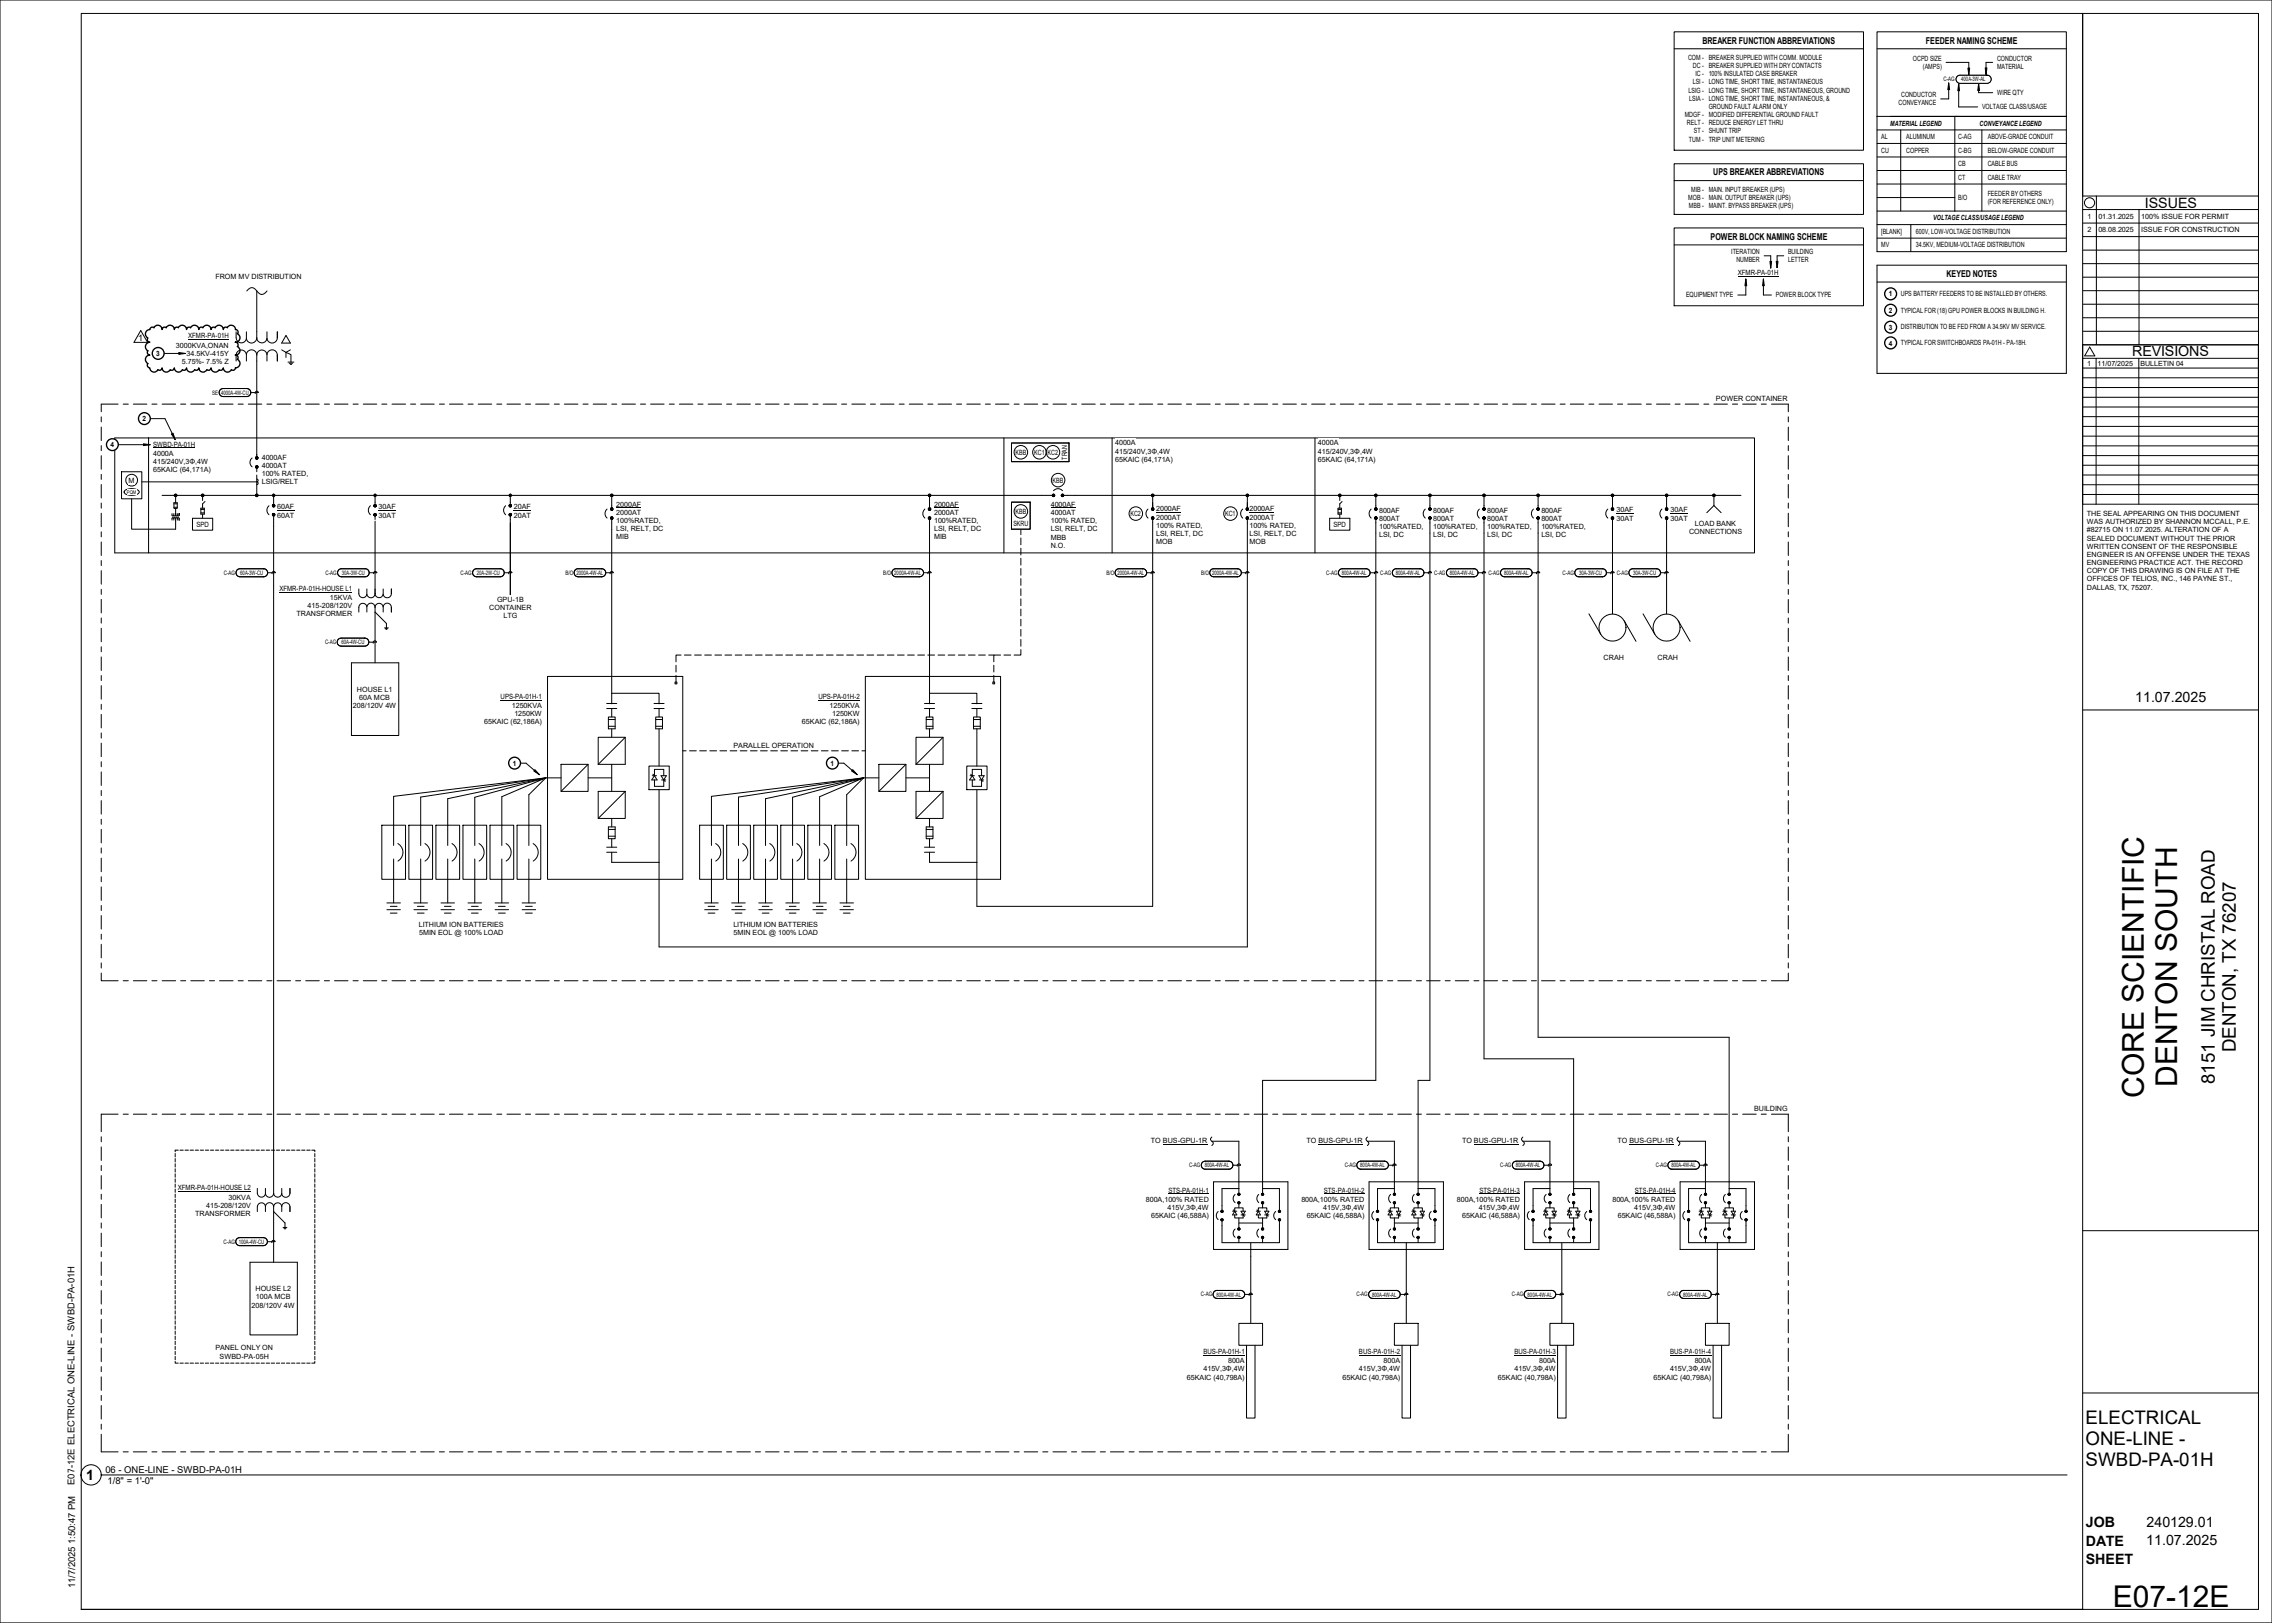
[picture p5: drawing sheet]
<svg xmlns="http://www.w3.org/2000/svg" width="1067mm" height="762mm" viewBox="0 0 1067 762" stroke-linecap="round" stroke-linejoin="round" font-family="sans-serif">
<defs><g id="words">
<g font-size="14.1">
<text x="1007" y="515" transform="rotate(-90 1007 515)">CORE SCIENTIFIC</text>
<text x="1022" y="510" transform="rotate(-90 1022 510)">DENTON SOUTH</text>
<text x="992" y="754">E07-12E</text>
</g>
<g font-size="8.8">
<text x="1050" y="494" transform="rotate(-90 1050 494)">DENTON, TX 76207</text>
<text x="1040" y="509" transform="rotate(-90 1040 509)">8151 JIM CHRISTAL ROAD</text>
<text x="979" y="668">ELECTRICAL</text>
<text x="979" y="678">ONE-LINE -</text>
<text x="979" y="688">SWBD-PA-01H</text>
</g>
<g font-size="6.7">
<text x="1007" y="98">ISSUES</text>
<text x="1001" y="167">REVISIONS</text>
<text x="1003" y="330">11.07.2025</text>
<text x="41" y="695">1</text>
<text x="979" y="717">JOB</text>
<text x="1008" y="717">240129.01</text>
<text x="979" y="726">DATE</text>
<text x="1008" y="726">11.07.2025</text>
<text x="979" y="734">SHEET</text>
</g>
<text font-size="4.5" x="35" y="746" transform="rotate(-90 35 746)">11/7/2025 1:50:47 PM</text>
<g font-size="4.4">
<text x="799" y="20">BREAKER FUNCTION ABBREVIATIONS</text>
<text x="904" y="20">FEEDER NAMING SCHEME</text>
<text x="804" y="82">UPS BREAKER ABBREVIATIONS</text>
<text x="803" y="113">POWER BLOCK NAMING SCHEME</text>
<text x="914" y="130">KEYED NOTES</text>
<text x="35" y="625" transform="rotate(-90 35 625)">SWBD-PA-01H</text>
<text x="35" y="678" transform="rotate(-90 35 678)">ELECTRICAL ONE-LINE -</text>
<text x="35" y="689" transform="rotate(-90 35 689)">-12E</text>
<text x="49" y="692">06 - ONE-LINE - SWBD-PA-01H</text>
<text x="35" y="697" transform="rotate(-90 35 697)">E07</text>
<text x="51" y="697">1/8&quot; = 1'-0&quot;</text>
</g>
<text font-size="4.2" x="65" y="160">1</text>
<g font-size="3.4">
<text x="793" y="28">COM - BREAKER SUPPLIED WITH COMM. MODULE</text>
<text x="898" y="28">OCPD SIZE</text>
<text x="938" y="28">CONDUCTOR</text>
<text x="795" y="32">DC - BREAKER SUPPLIED WITH DRY CONTACTS</text>
<text x="796" y="36">IC - 100% INSULATED CASE BREAKER</text>
<text x="903" y="32">(AMPS)</text>
<text x="938" y="32">MATERIAL</text>
<text x="795" y="40">LSI - LONG TIME, SHORT TIME, INSTANTANEOUS</text>
<text x="793" y="43">LSIG - LONG TIME, SHORT TIME, INSTANTANEOUS, GROUND</text>
<text x="793" y="47">LSIA - LONG TIME, SHORT TIME, INSTANTANEOUS, &amp;</text>
<text x="893" y="46">CONDUCTOR</text>
<text x="938" y="45">WIRE QTY</text>
<text x="802" y="51">GROUND FAULT ALARM ONLY</text>
<text x="891" y="49">CONVEYANCE</text>
<text x="931" y="51">VOLTAGE CLASS/USAGE</text>
<text x="791" y="55">MDGF - MODIFIED DIFFERENTIAL GROUND FAULT</text>
<text x="792" y="59">RELT - REDUCE ENERGY LET THRU</text>
<text x="887" y="59">MATERIAL LEGEND</text>
<text x="930" y="59">CONVEYANCE LEGEND</text>
<text x="795" y="63">ST - SHUNT TRIP</text>
<text x="883" y="65">AL</text>
<text x="895" y="65">ALUMINUM</text>
<text x="919" y="65">C-AG</text>
<text x="933" y="65">ABOVE-GRADE CONDUIT</text>
<text x="793" y="66">TUM - TRIP UNIT METERING</text>
<text x="883" y="72">CU</text>
<text x="895" y="72">COPPER</text>
<text x="919" y="72">C-BG</text>
<text x="933" y="72">BELOW-GRADE CONDUIT</text>
<text x="919" y="78">CB</text>
<text x="933" y="78">CABLE BUS</text>
<text x="919" y="84">CT</text>
<text x="933" y="84">CABLE TRAY</text>
<text x="793" y="94">MOB - MAIN. OUTPUT BREAKER (UPS)</text>
<text x="794" y="90">MIB - MAIN. INPUT BREAKER (UPS)</text>
<text x="919" y="94">B/O</text>
<text x="933" y="92">FEEDER BY OTHERS</text>
<text x="933" y="96">(FOR REFERENCE ONLY)</text>
<text x="793" y="98">MBB - MAINT. BYPASS BREAKER (UPS)</text>
<text x="908" y="103">VOLTAGE CLASS/USAGE LEGEND</text>
<text x="980" y="103">1</text>
<text x="985" y="103">01.31.2025</text>
<text x="1005" y="103">100% ISSUE FOR PERMIT</text>
<text x="883" y="110">[BLANK]</text>
<text x="900" y="110">600V, LOW-VOLTAGE DISTRIBUTION</text>
<text x="980" y="109">2</text>
<text x="985" y="109">08.08.2025</text>
<text x="1005" y="109">ISSUE FOR CONSTRUCTION</text>
<text x="813" y="119">ITERATION</text>
<text x="840" y="119">BUILDING</text>
<text x="883" y="116">MV</text>
<text x="900" y="116">34.5KV, MEDIUM-VOLTAGE DISTRIBUTION</text>
<text x="815" y="123">NUMBER</text>
<text x="840" y="123">LETTER</text>
<text x="101" y="131">FROM MV DISTRIBUTION</text>
<text x="816" y="129">XFMR-</text>
<text x="825" y="129">PA-</text>
<text x="830" y="129">01H</text>
<text x="792" y="140">EQUIPMENT TYPE</text>
<text x="834" y="140">POWER BLOCK TYPE</text>
<text x="887" y="139">1</text>
<text x="893" y="139">UPS BATTERY FEEDERS TO BE INSTALLED BY OTHERS.</text>
<text x="887" y="147">2</text>
<text x="893" y="147">TYPICAL FOR (18) GPU POWER BLOCKS IN BUILDING H.</text>
<text x="887" y="155">3</text>
<text x="893" y="154">DISTRIBUTION TO BE FED FROM A 34.5KV MV SERVICE.</text>
<text x="88" y="159">XFMR-</text>
<text x="97" y="159">PA-</text>
<text x="102" y="159">01H</text>
<text x="73" y="167">3</text>
<text x="83" y="163">3000KVA,ONAN</text>
<text x="88" y="167">34.5KV-415Y</text>
<text x="887" y="162">4</text>
<text x="893" y="162">TYPICAL FOR SWITCHBOARDS PA-01H - PA-18H.</text>
<text x="85" y="171">5.75%-</text>
<text x="97" y="171">7.5% Z</text>
<text x="806" y="188">POWER CONTAINER</text>
<text x="67" y="198">2</text>
<text x="52" y="210">4</text>
<text x="72" y="210">SWBD-</text>
<text x="82" y="210">PA-</text>
<text x="86" y="210">01H</text>
<text x="524" y="209">4000A</text>
<text x="619" y="209">4000A</text>
<text x="72" y="214">4000A</text>
<text x="123" y="216">4000AF</text>
<text x="477" y="213">KBB</text>
<text x="486" y="213">KC1 KC2</text>
<text x="501" y="216" transform="rotate(-90 501 216)">TRAN</text>
<text x="524" y="213">415/240V,3Φ,4W</text>
<text x="619" y="213">415/240V,3Φ,4W</text>
<text x="72" y="218">415/240V,3Φ,4W</text>
<text x="72" y="222">65KAIC (64,171A)</text>
<text x="123" y="220">4000AT</text>
<text x="524" y="217">65KAIC (64,171A)</text>
<text x="619" y="217">65KAIC (64,171A)</text>
<text x="60" y="227">M</text>
<text x="123" y="224">100% RATED,</text>
<text x="123" y="227">LSIG/RELT</text>
<text x="494" y="227">KBB</text>
<text x="130" y="239">60AF</text>
<text x="178" y="239">30AF</text>
<text x="241" y="239">20AF</text>
<text x="289" y="238">2000AF</text>
<text x="439" y="238">2000AF</text>
<text x="493" y="238">4000AF</text>
<text x="130" y="243">60AT</text>
<text x="178" y="243">30AT</text>
<text x="241" y="243">20AT</text>
<text x="289" y="242">2000AT</text>
<text x="289" y="246">100%RATED,</text>
<text x="439" y="242">2000AT</text>
<text x="439" y="246">100%RATED,</text>
<text x="477" y="241">KBB</text>
<text x="493" y="242">4000AT</text>
<text x="493" y="246">100% RATED,</text>
<text x="531" y="242">KC2</text>
<text x="543" y="240">2000AF</text>
<text x="543" y="244">2000AT</text>
<text x="575" y="242">KC1</text>
<text x="587" y="240">2000AF</text>
<text x="587" y="244">2000AT</text>
<text x="648" y="241">800AF</text>
<text x="648" y="245">800AT</text>
<text x="673" y="241">800AF</text>
<text x="673" y="245">800AT</text>
<text x="698" y="241">800AF</text>
<text x="698" y="245">800AT</text>
<text x="724" y="241">800AF</text>
<text x="724" y="245">800AT</text>
<text x="759" y="241">30AF</text>
<text x="759" y="244">30AT</text>
<text x="784" y="241">30AF</text>
<text x="784" y="244">30AT</text>
<text x="980" y="242">THE SEAL APPEARING ON THIS DOCUMENT</text>
<text x="92" y="247">SPD</text>
<text x="289" y="249">LSI, RELT, DC</text>
<text x="439" y="249">LSI, RELT, DC</text>
<text x="476" y="247">SKRU</text>
<text x="493" y="249">LSI, RELT, DC</text>
<text x="543" y="248">100% RATED,</text>
<text x="543" y="252">LSI, RELT, DC</text>
<text x="587" y="248">100% RATED,</text>
<text x="587" y="252">LSI, RELT, DC</text>
<text x="626" y="247">SPD</text>
<text x="648" y="249">100%RATED,</text>
<text x="673" y="249">100%RATED,</text>
<text x="698" y="249">100%RATED,</text>
<text x="724" y="249">100%RATED,</text>
<text x="793" y="251">CONNECTIONS</text>
<text x="796" y="247">LOAD BANK</text>
<text x="980" y="246">WAS AUTHORIZED BY SHANNON MCCALL, P.E.</text>
<text x="980" y="250">#82715 ON 11.07.2025. ALTERATION OF A</text>
<text x="289" y="253">MIB</text>
<text x="439" y="253">MIB</text>
<text x="493" y="253">MBB</text>
<text x="493" y="257">N.O.</text>
<text x="543" y="255">MOB</text>
<text x="587" y="255">MOB</text>
<text x="648" y="252">LSI, DC</text>
<text x="673" y="252">LSI, DC</text>
<text x="698" y="252">LSI, DC</text>
<text x="724" y="252">LSI, DC</text>
<text x="980" y="254">SEALED DOCUMENT WITHOUT THE PRIOR</text>
<text x="980" y="258">WRITTEN CONSENT OF THE RESPONSIBLE</text>
<text x="980" y="261">ENGINEER IS AN OFFENSE UNDER THE TEXAS</text>
<text x="980" y="265">ENGINEERING PRACTICE ACT. THE RECORD</text>
<text x="980" y="269">COPY OF THIS DRAWING IS ON FILE AT THE</text>
<text x="980" y="273">OFFICES OF TELIOS, INC., 146 PAYNE ST.,</text>
<text x="131" y="277">XFMR-</text>
<text x="140" y="277">PA-</text>
<text x="145" y="277">01H-</text>
<text x="151" y="277">HOUSE L1</text>
<text x="155" y="282">15KVA</text>
<text x="980" y="277">DALLAS, TX, 75207.</text>
<text x="144" y="286">415-208/120V</text>
<text x="230" y="287">CONTAINER</text>
<text x="233" y="283">GPU-1B</text>
<text x="139" y="289">TRANSFORMER</text>
<text x="236" y="290">LTG</text>
<text x="753" y="310">CRAH</text>
<text x="778" y="310">CRAH</text>
<text x="168" y="325">HOUSE L1</text>
<text x="169" y="329">60A MCB</text>
<text x="235" y="328">UPS-</text>
<text x="242" y="328">PA-</text>
<text x="247" y="328">01H-</text>
<text x="253" y="328">1</text>
<text x="384" y="328">UPS-</text>
<text x="391" y="328">PA-</text>
<text x="396" y="328">01H-</text>
<text x="402" y="328">2</text>
<text x="166" y="332">208/120V 4W</text>
<text x="240" y="332">1250KVA</text>
<text x="390" y="332">1250KVA</text>
<text x="227" y="340">65KAIC (62,186A)</text>
<text x="242" y="336">1250KW</text>
<text x="377" y="340">65KAIC (62,186A)</text>
<text x="391" y="336">1250KW</text>
<text x="344" y="351">PARALLEL OPERATION</text>
<text x="241" y="359">1</text>
<text x="390" y="359">1</text>
<text x="197" y="435">LITHIUM ION BATTERIES</text>
<text x="344" y="435">LITHIUM ION BATTERIES</text>
<text x="197" y="439">5MIN EOL @ 100% LOAD</text>
<text x="344" y="439">5MIN EOL @ 100% LOAD</text>
<text x="824" y="522">BUILDING</text>
<text x="540" y="537">TO BUS-GPU-1R</text>
<text x="613" y="537">TO BUS-GPU-1R</text>
<text x="686" y="537">TO BUS-GPU-1R</text>
<text x="760" y="537">TO BUS-GPU-1R</text>
<text x="84" y="559">XFMR-</text>
<text x="93" y="559">PA-</text>
<text x="97" y="559">01H-</text>
<text x="104" y="559">HOUSE L2</text>
<text x="107" y="563">30KVA</text>
<text x="549" y="560">STS-</text>
<text x="555" y="560">PA-</text>
<text x="560" y="560">01H-</text>
<text x="566" y="560">1</text>
<text x="622" y="560">STS-</text>
<text x="628" y="560">PA-</text>
<text x="633" y="560">01H-</text>
<text x="639" y="560">2</text>
<text x="695" y="560">STS-</text>
<text x="701" y="560">PA-</text>
<text x="706" y="560">01H-</text>
<text x="712" y="560">3</text>
<text x="768" y="560">STS-</text>
<text x="774" y="560">PA-</text>
<text x="779" y="560">01H-</text>
<text x="785" y="560">4</text>
<text x="97" y="567">415-208/120V</text>
<text x="538" y="564">800A,100% RATED</text>
<text x="548" y="568">415V,3Φ,4W</text>
<text x="611" y="564">800A,100% RATED</text>
<text x="621" y="568">415V,3Φ,4W</text>
<text x="684" y="564">800A,100% RATED</text>
<text x="694" y="568">415V,3Φ,4W</text>
<text x="757" y="564">800A,100% RATED</text>
<text x="767" y="568">415V,3Φ,4W</text>
<text x="92" y="571">TRANSFORMER</text>
<text x="541" y="572">65KAIC (46,588A)</text>
<text x="614" y="572">65KAIC (46,588A)</text>
<text x="687" y="572">65KAIC (46,588A)</text>
<text x="760" y="572">65KAIC (46,588A)</text>
<text x="120" y="606">HOUSE L2</text>
<text x="120" y="610">100A MCB</text>
<text x="118" y="614">208/120V 4W</text>
<text x="101" y="634">PANEL ONLY ON</text>
<text x="565" y="636">BUS-</text>
<text x="572" y="636">PA-</text>
<text x="577" y="636">01H-</text>
<text x="583" y="636">1</text>
<text x="638" y="636">BUS-</text>
<text x="645" y="636">PA-</text>
<text x="650" y="636">01H-</text>
<text x="656" y="636">2</text>
<text x="711" y="636">BUS-</text>
<text x="718" y="636">PA-</text>
<text x="723" y="636">01H-</text>
<text x="729" y="636">3</text>
<text x="784" y="636">BUS-</text>
<text x="791" y="636">PA-</text>
<text x="796" y="636">01H-</text>
<text x="802" y="636">4</text>
<text x="103" y="638">SWBD-PA-05H</text>
<text x="577" y="640">800A</text>
<text x="650" y="640">800A</text>
<text x="723" y="640">800A</text>
<text x="796" y="640">800A</text>
<text x="557" y="648">65KAIC (40,798A)</text>
<text x="565" y="644">415V,3Φ,4W</text>
<text x="630" y="648">65KAIC (40,798A)</text>
<text x="638" y="644">415V,3Φ,4W</text>
<text x="703" y="648">65KAIC (40,798A)</text>
<text x="711" y="644">415V,3Φ,4W</text>
<text x="776" y="648">65KAIC (40,798A)</text>
<text x="784" y="644">415V,3Φ,4W</text>
</g>
<g font-size="3.3">
<text x="980" y="172">1</text>
<text x="985" y="172">11/07/2025</text>
<text x="1005" y="172">BULLETIN 04</text>
</g>
<g font-size="2.9">
<text x="913" y="38">C-AG</text>
<text x="921" y="38">400A-3W-AL</text>
<text x="100" y="185">SE</text>
<text x="104" y="185">4000A-4W-CU</text>
<text x="105" y="270">C-AG</text>
<text x="113" y="270">60A-3W-CU</text>
<text x="153" y="270">C-AG</text>
<text x="161" y="270">30A-3W-CU</text>
<text x="216" y="270">C-AG</text>
<text x="224" y="270">20A-2W-CU</text>
<text x="266" y="270">B/O</text>
<text x="271" y="270">2000A-4W-AL</text>
<text x="415" y="270">B/O</text>
<text x="420" y="270">2000A-4W-AL</text>
<text x="520" y="270">B/O</text>
<text x="525" y="270">2000A-4W-AL</text>
<text x="564" y="270">B/O</text>
<text x="569" y="270">2000A-4W-AL</text>
<text x="623" y="270">C-AG</text>
<text x="630" y="270">800A-4W-AL</text>
<text x="648" y="270">C-AG</text>
<text x="655" y="270">800A-4W-AL</text>
<text x="673" y="270">C-AG</text>
<text x="681" y="270">800A-4W-AL</text>
<text x="699" y="270">C-AG</text>
<text x="706" y="270">800A-4W-AL</text>
<text x="734" y="270">C-AG</text>
<text x="741" y="270">30A-3W-CU</text>
<text x="759" y="270">C-AG</text>
<text x="767" y="270">30A-3W-CU</text>
<text x="153" y="302">C-AG</text>
<text x="160" y="302">60A-4W-CU</text>
<text x="558" y="548">C-AG</text>
<text x="566" y="548">800A-4W-AL</text>
<text x="631" y="548">C-AG</text>
<text x="639" y="548">800A-4W-AL</text>
<text x="704" y="548">C-AG</text>
<text x="712" y="548">800A-4W-AL</text>
<text x="777" y="548">C-AG</text>
<text x="785" y="548">800A-4W-AL</text>
<text x="105" y="584">C-AG</text>
<text x="112" y="584">100A-4W-CU</text>
<text x="564" y="609">C-AG</text>
<text x="571" y="609">800A-4W-AL</text>
<text x="637" y="609">C-AG</text>
<text x="644" y="609">800A-4W-AL</text>
<text x="710" y="609">C-AG</text>
<text x="717" y="609">800A-4W-AL</text>
<text x="783" y="609">C-AG</text>
<text x="790" y="609">800A-4W-AL</text>
</g>
<text font-size="2.3" x="60" y="232">PQM</text>
</g></defs>
<g fill="#000">
<path d="M120 219h1v1h-1zM120 214h1v2h-1zM82 232h1v1h-1zM95 232h1v1h-1zM120 232h1v1h-1zM128 237h1v1h-1zM128 232h1v1h-1zM176 237h1v1h-1zM176 232h1v1h-1zM239 237h1v1h-1zM239 232h1v1h-1zM287 238h1v2h-1z"/>
<path d="M287 232h1v1h-1zM436 238h1v2h-1zM436 232h1v1h-1zM494 232h1v1h-1zM498 232h1v1h-1zM541 238h1v2h-1zM541 232h1v1h-1zM585 238h1v2h-1zM585 232h1v1h-1zM628 232h2v1h-2zM645 238h2v2h-2zM645 232h2v1h-2z"/>
<path d="M671 238h1v2h-1zM671 232h1v1h-1zM696 238h1v2h-1zM696 232h1v1h-1zM722 238h1v2h-1zM722 232h1v1h-1zM757 238h1v2h-1zM757 232h1v1h-1zM782 238h1v2h-1zM782 232h1v1h-1zM804 232h1v1h-1zM128 241h1v1h-1z"/>
<path d="M176 241h1v1h-1zM239 241h1v1h-1zM287 243h1v1h-1zM436 243h1v1h-1zM541 243h1v1h-1zM585 243h1v1h-1zM645 243h2v1h-2zM671 243h1v1h-1zM696 243h1v1h-1zM722 243h1v1h-1zM757 243h1v1h-1zM782 243h1v1h-1z"/>
<path d="M573 572h1v1h-1zM573 568h1v1h-1zM581 576h1v2h-1zM581 564h1v1h-1zM581 560h1v1h-1zM592 576h1v2h-1zM592 564h1v1h-1zM592 560h1v1h-1zM600 572h1v1h-1zM600 568h1v1h-1zM646 572h1v1h-1zM646 568h1v1h-1z"/>
<path d="M654 576h1v2h-1zM654 564h1v1h-1zM654 560h1v1h-1zM665 576h1v2h-1zM665 564h1v1h-1zM665 560h1v1h-1zM673 572h1v1h-1zM673 568h1v1h-1zM719 572h1v1h-1zM719 568h1v1h-1zM727 576h1v2h-1zM727 564h1v1h-1z"/>
<path d="M727 560h1v1h-1zM738 576h1v2h-1zM738 564h1v1h-1zM738 560h1v1h-1zM746 572h1v1h-1zM746 568h1v1h-1zM792 572h1v1h-1zM792 568h1v1h-1zM800 576h1v2h-1zM800 564h1v1h-1zM800 560h1v1h-1zM811 576h1v2h-1z"/>
<path d="M811 564h1v1h-1zM811 560h1v1h-1zM819 572h1v1h-1zM819 568h1v1h-1zM581 580h1v1h-1zM592 580h1v1h-1zM654 580h1v1h-1zM665 580h1v1h-1zM727 580h1v1h-1zM738 580h1v1h-1zM800 580h1v1h-1zM811 580h1v1h-1z"/>
</g>
<g fill="none" stroke="#000" stroke-width=".47">
<path d="M786 15h89v56h-89zM881 15h89v40h-89zM786 23h89M881 23h89M881 55v63h89v-63h-82M918 55v44M786 77h89v24h-89zM881 61h89M881 67h89M881 74h89M892 61v38M931 61v38"/>
<path d="M786 85h89M881 99h89M881 80h89M881 86h89M881 93h37M786 107h89v37h-89zM786 115h89M881 105h89M881 112h89M897 105v13M116 137a3 3 0 0 1 3-2 3 3 0 0 1 2 3h2l2-1M121 137v22"/>
<path d="M881 125h89v50h-89zM881 132h89M111 156v3a2.4 2.4 0 0 0 2 2 2.4 2.4 0 0 0 3-2M116 156v3a2.4 2.4 0 0 0 2 2 2.4 2.4 0 0 0 3-2M121 159a2.4 2.4 0 0 0 2 2 2.4 2.4 0 0 0 2-2M125 156v3M130 156v3a2.4 2.4 0 0 1-2 2 2.4 2.4 0 0 1-3-2M134 157l2 4h-4zM116 166a2.4 2.4 0 0 0-3-2 2.4 2.4 0 0 0-2 3v3M121 167a2.4 2.4 0 0 0-3-3 2.4 2.4 0 0 0-2 2v4M121 167v47M125 166a2.4 2.4 0 0 0-2-2 2.4 2.4 0 0 0-2 3"/>
<path d="M125 166v4M125 166a2.4 2.4 0 0 1 3-2 2.4 2.4 0 0 1 2 3v3M132 164l2 1M134 165l3 1v4M134 165v3M135 170h3M136 171h1M136 164l-2 1M48 196v2M55 190h-7v3M58 190h2M63 190h6"/>
<path d="M71 190h3M76 190h6M85 190h2M90 190h6M98 190h3M103 190h6M112 190h2M117 190h6M125 190h3M130 190h6M139 190h2M144 190h6"/>
<path d="M152 190h3M157 190h6M166 190h2M171 190h6M179 190h3M184 190h6M193 190h2M198 190h6M206 190h3M211 190h6M220 190h2M225 190h6"/>
<path d="M233 190h3M238 190h6M247 190h2M252 190h6M260 190h3M265 190h6M274 190h2M279 190h6M287 190h3M292 190h6M301 190h2M305 190h7"/>
<path d="M314 190h3M319 190h6M328 190h2M332 190h7M341 190h3M346 190h6M355 190h2M359 190h7M368 190h3M373 190h6M382 190h2M386 190h7"/>
<path d="M395 190h3M400 190h6M409 190h2M413 190h7M422 190h3M427 190h6M436 190h2M440 190h7M449 190h3M454 190h6M463 190h2M467 190h7"/>
<path d="M476 190h3M481 190h6M490 190h2M494 190h7M503 190h3M508 190h6M517 190h2M521 190h7M530 190h3M535 190h6M544 190h2M548 190h7"/>
<path d="M557 190h2M562 190h6M571 190h2M575 190h7M584 190h2M589 190h6M598 190h2M602 190h7M611 190h2M616 190h6M625 190h2M629 190h7"/>
<path d="M638 190h2M643 190h6M652 190h2M656 190h7M665 190h2M670 190h6M679 190h2M683 190h7M692 190h2M697 190h6M706 190h2M710 190h7"/>
<path d="M719 190h2M724 190h6M733 190h2M737 190h7M746 190h2M751 190h6M760 190h2M764 190h7M773 190h2M778 190h6M787 190h2M791 190h7"/>
<path d="M800 190h2M805 190h6M813 190h3M818 190h7M827 190h2M832 190h8v3M840 196v2M48 200v7M48 209v3M48 214v6M70 206h-16v54h16M70 206h754v54h-754z"/>
<path d="M118 215a2.7 2.7 0 0 0 0 4M121 220v1M471 206v54M522 206v54M617 206v54M840 200v7M840 209v3M840 214v6M48 223v2M48 227v7M48 236v3M57 221h10v13h-10z"/>
<path d="M59 230a5 5 0 0 1 6 1 5 5 0 0 1-7 0zM62 234v14h20v-5M76 233h52M82 236h1v3h-1zM82 237h1M82 238h1M82 233v3M82 239v3M94 239h2M94 239h2v2h-2zM95 233v2M96 235l-1 2v2"/>
<path d="M121 226v1v1M121 223v10M121 225v1h-54M126 237a2.8 2.8 0 0 0 0 5M128 233v4M129 233h47M174 237a2.8 2.8 0 0 0 0 5M176 233v4M177 233h62M237 237a2.8 2.8 0 0 0 0 5M240 233v4M240 233h254"/>
<path d="M285 239a2.8 2.8 0 0 0 0 4M287 233v5M434 239a2.8 2.8 0 0 0 0 4M436 233v5M495 230a2.8 2.8 0 0 1 4 0M499 233h129M539 239a2.8 2.8 0 0 0 0 4M541 233v6M583 239a2.8 2.8 0 0 0 0 4M586 233v6M630 233h15M644 239a2.8 2.8 0 0 0 0 4"/>
<path d="M646 233v5M647 233h24M669 239a2.8 2.8 0 0 0 0 4M671 233v5M672 233h24M695 239a2.8 2.8 0 0 0 0 4M697 233v5M697 233h25M720 239a2.8 2.8 0 0 0 0 4M722 233v5M723 233h34M755 239a2.8 2.8 0 0 0 0 4"/>
<path d="M757 233v5M758 233h24M780 239a2.8 2.8 0 0 0 0 4M783 233v5M783 233h21M805 233v4M805 237l-4 4M805 237l3 4M805 233h12M840 223v2M840 227v7M840 236v3"/>
<path d="M48 241v6M48 250v2M48 254v7M81 241v1h1M82 243h.1M82 243h-1v1M82 241v1M82 243v1M82 241v1v-1M82 242h1M82 242h.1M83 243h1v1"/>
<path d="M83 243h-1M83 241v1M83 243v1M84 241v1v-1M84 242h-1M90 243h10v6h-10zM94 241h2M95 241v2M128 242v318M176 242v2M176 245v34M240 242v39"/>
<path d="M287 244v86M436 244v86M479 248v3M479 253v3M479 257v4M541 244v182h-82v-55M586 244v201h-277v-74M646 244v263h-53v54M671 244v263h-5v54M697 244v253h42v64M722 244v243h90v74M757 244v44"/>
<path d="M783 244v44M840 241v6M840 250v2M840 254v7M48 263v3M48 268v6M48 277v2M168 277v2a1.9 1.9 0 0 0 2 2 1.9 1.9 0 0 0 2-2M172 277v2a1.9 1.9 0 0 0 2 2 1.9 1.9 0 0 0 2-2M176 279a1.9 1.9 0 0 0 2 2 1.9 1.9 0 0 0 2-2M180 277v2M184 277v2a1.9 1.9 0 0 1-2 2 1.9 1.9 0 0 1-2-2"/>
<path d="M479 262v3M479 267v3M479 272v3M479 276v4M840 263v3M840 268v6M840 277v2M48 281v7M48 290v3M48 295v6M172 285a1.9 1.9 0 0 0-2-2 1.9 1.9 0 0 0-2 2v2M176 285a1.9 1.9 0 0 0-2-2 1.9 1.9 0 0 0-2 2v2"/>
<path d="M176 285v26M176 287l5 6v2M180 285a1.9 1.9 0 0 1 2-2 1.9 1.9 0 0 1 2 2v2M180 285a1.9 1.9 0 0 0-2-2 1.9 1.9 0 0 0-2 2M180 285v2M181 295h1M479 281v3M479 286v3M479 291v3M479 295v4M746 288l6 10M763 291l5 10"/>
<path d="M771 288l6 10M788 291l6 10M840 281v7M840 290v3M840 295v6M48 304v2M48 308v7M48 317v3M165 311h22v34h-22zM257 318h64v95h-64zM317 312v4M317 317v3"/>
<path d="M320 308h-3v3M321 308h4M326 308h3M331 308h3M336 308h3M340 308h4M345 308h3M350 308h3M355 308h3M359 308h4M364 308h3M369 308h3"/>
<path d="M374 308h3M379 308h3M383 308h3M388 308h3M393 308h3M398 308h3M402 308h4M406 318h64v95h-64zM407 308h3M412 308h3M417 308h3M421 308h4"/>
<path d="M426 308h3M431 308h3M436 308h3M440 308h4M445 308h3M450 308h3M455 308h3M459 308h4M464 308h3M467 312v4M467 317v3M470 308h-3v3"/>
<path d="M471 308h4M479 305v3h-3M479 300v3M840 304v2M840 308v7M840 317v3M48 322v6M48 331v2M48 335v7M285 330h5M285 333h5M286 337h3v5h-3z"/>
<path d="M286 338h3M287 326h22v4M287 333v4M307 330h5M307 333h5M308 337h3v5h-3zM308 338h3M309 333v4M317 320h1v1h-1zM434 330h5M434 333h5M435 337h3v5h-3z"/>
<path d="M435 338h3M436 333v4M436 326h23v4M456 330h5M456 333h5M457 337h3v5h-3zM457 338h3M459 333v4M466 320h1v1h-1zM840 322v6M840 331v2M840 335v7"/>
<path d="M48 344v3M48 349v6M48 358v2M263 359h13v13h-13zM276 359l-13 13M281 346h13v13h-13zM286 341h3M287 342v4M287 359v13M294 346l-13 13M305 360h9v11h-9zM308 341h3"/>
<path d="M309 342v18M321 353h1M324 353h3M329 353h3M333 353h3M338 353h3M343 353h3M348 353h3M352 353h4M357 353h3M362 353h3M367 353h3"/>
<path d="M371 353h4M376 353h3M381 353h3M386 353h3M390 353h4M395 353h3M400 353h3M405 353h1M413 359h12v13h-12zM425 359l-12 13M430 346h13v13h-13zM435 341h3"/>
<path d="M436 342v4M436 359v13M443 346l-13 13M454 360h9v11h-9zM457 341h3M459 342v18M840 344v3M840 349v6M840 358v2M48 362v7M48 371v3M48 376v6"/>
<path d="M256 365l-58 9v23M256 365l-46 10v22M256 365l-71 9v23M256 365h7M256 365l-8 8v24M276 365h11M281 372h13v12h-13zM294 372l-13 12M306 364h2M307 364h.1M307 364v-3h5v3M307 366v3h5v-3"/>
<path d="M307 364l2 2h-3zM310 364h3l-1 2zM311 366h2M312 366v1M406 365l-8 8v24M406 365h7M406 365l-59 9v23M406 365l-47 10v22M406 365l-72 9v23M425 365h11M430 372h13v12h-13zM443 372l-13 12"/>
<path d="M456 364h1M457 364v-3h4v3M457 366v3h4v-3M457 364l1 2h-3zM460 364h2l-1 2zM460 366h2M461 366l1 1M840 362v7M840 371v3M840 376v6M48 385v2M48 389v7"/>
<path d="M48 398v3M179 387h11v26h-11zM187 396a5 5 0 0 1 0 8M192 387h11v26h-11zM200 396a5 5 0 0 1 0 8M205 387h11v26h-11zM212 396a5 5 0 0 1 0 8M217 387h12v26h-12zM223 397v-23l33-9-20 9v23M225 396a5 5 0 0 1 0 8M230 387h11v26h-11zM238 396a5 5 0 0 1 0 8"/>
<path d="M243 387h11v26h-11zM250 396a5 5 0 0 1 0 8M285 398h5M286 388h3v6h-3zM286 389h3M286 393h3M287 384v4M287 394v4M329 387h11v26h-11zM336 396a5 5 0 0 1 0 8M341 387h11v26h-11zM349 396a5 5 0 0 1 0 8"/>
<path d="M354 387h11v26h-11zM361 396a5 5 0 0 1 0 8M367 387h11v26h-11zM372 397v-23l34-9-21 9v23M374 396a5 5 0 0 1 0 8M379 387h11v26h-11zM387 396a5 5 0 0 1 0 8M392 387h11v26h-11zM400 396a5 5 0 0 1 0 8M434 398h5M435 388h3v6h-3zM435 389h3"/>
<path d="M435 393h3M436 384v4M436 394v4M840 385v2M840 389v7M840 398v3M48 403v6M48 412v2M48 416v7M185 403v21M198 403v21M210 403v21"/>
<path d="M223 403v21M236 403v21M248 403v21M285 400h5M287 400v5h22M334 403v21M347 403v21M359 403v21M372 403v21M385 403v21M398 403v21M434 400h5"/>
<path d="M436 400v5h23M840 403v6M840 412v2M840 416v7M48 425v2M48 430v6M48 439v2M182 424h6M182 427h6M183 426h3M183 429h3M194 424h7"/>
<path d="M194 427h7M196 426h3M196 429h3M207 424h6M207 427h6M209 426h3M209 429h3M220 424h6M220 427h6M221 426h4M221 429h4M232 424h7"/>
<path d="M232 427h7M234 426h3M234 429h3M245 424h7M245 427h7M247 426h3M247 429h3M331 424h6M331 427h6M332 426h4M332 429h4M344 424h6"/>
<path d="M344 427h6M345 426h3M345 429h3M356 424h7M356 427h7M358 426h3M358 429h3M369 424h6M369 427h6M371 426h3M371 429h3M382 424h6"/>
<path d="M382 427h6M383 426h3M383 429h3M394 424h7M394 427h7M396 426h3M396 429h3M840 425v2M840 430v6M840 439v2M48 457v3h7M48 443v7"/>
<path d="M48 452v2M840 443v7M840 452v2M840 457v3h-8M58 460h2M63 460h6M71 460h3M76 460h6M85 460h2M90 460h6M98 460h3M103 460h6"/>
<path d="M112 460h2M117 460h6M125 460h3M130 460h6M139 460h2M144 460h6M152 460h3M157 460h6M166 460h2M171 460h6M179 460h3M184 460h6"/>
<path d="M193 460h2M198 460h6M206 460h3M211 460h6M220 460h2M225 460h6M233 460h3M238 460h6M247 460h2M252 460h6M260 460h3M265 460h6"/>
<path d="M274 460h2M279 460h6M287 460h3M292 460h6M301 460h2M305 460h7M314 460h3M319 460h6M328 460h2M332 460h7M341 460h3M346 460h6"/>
<path d="M355 460h2M359 460h7M368 460h3M373 460h6M382 460h2M386 460h7M395 460h3M400 460h6M409 460h2M413 460h7M422 460h3M427 460h6"/>
<path d="M436 460h2M440 460h7M449 460h3M454 460h6M463 460h2M467 460h7M476 460h3M481 460h6M490 460h2M494 460h7M503 460h3M508 460h6"/>
<path d="M517 460h2M521 460h7M530 460h3M535 460h6M544 460h2M548 460h7M557 460h2M562 460h6M571 460h2M575 460h7M584 460h2M589 460h6"/>
<path d="M598 460h2M602 460h7M611 460h2M616 460h6M625 460h2M629 460h7M638 460h2M643 460h6M652 460h2M656 460h7M665 460h2M670 460h6"/>
<path d="M679 460h2M683 460h7M692 460h2M697 460h6M706 460h2M710 460h7M719 460h2M724 460h6M733 460h2M737 460h7M746 460h2M751 460h6"/>
<path d="M760 460h2M764 460h7M773 460h2M778 460h6M787 460h2M791 460h7M800 460h2M805 460h6M813 460h3M818 460h7M827 460h2M48 534v2"/>
<path d="M48 538v7M55 523h-7v8M58 523h2M63 523h6M71 523h3M76 523h6M85 523h2M90 523h6M98 523h3M103 523h6M112 523h2M117 523h6"/>
<path d="M125 523h3M130 523h6M139 523h2M144 523h6M152 523h3M157 523h6M166 523h2M171 523h6M179 523h3M184 523h6M193 523h2M198 523h6"/>
<path d="M206 523h3M211 523h6M220 523h2M225 523h6M233 523h3M238 523h6M247 523h2M252 523h6M260 523h3M265 523h6M274 523h2M279 523h6"/>
<path d="M287 523h3M292 523h6M301 523h2M305 523h7M314 523h3M319 523h6M328 523h2M332 523h7M341 523h3M346 523h6M355 523h2M359 523h7"/>
<path d="M368 523h3M373 523h6M382 523h2M386 523h7M395 523h3M400 523h6M409 523h2M413 523h7M422 523h3M427 523h6M436 523h2M440 523h7"/>
<path d="M449 523h3M454 523h6M463 523h2M467 523h7M476 523h3M481 523h6M490 523h2M494 523h7M503 523h3M508 523h6M517 523h2M521 523h7"/>
<path d="M530 523h3M535 523h6M544 523h2M548 523h7M557 523h2M562 523h6M569 534a2.4 2.4 0 0 0 1 3l-1 1M569 536h13v25M571 523h2M575 523h7M584 523h2M589 523h6"/>
<path d="M598 523h2M602 523h7M611 523h2M616 523h6M625 523h2M629 523h7M638 523h2M642 534a2.4 2.4 0 0 0 1 3l-1 1M642 536h13v25M643 523h6M652 523h2M656 523h7"/>
<path d="M665 523h2M670 523h6M679 523h2M683 523h7M692 523h2M697 523h6M706 523h2M710 523h7M715 534a2.4 2.4 0 0 0 1 3l-1 1M715 536h13v25M719 523h2M724 523h6"/>
<path d="M733 523h2M737 523h7M746 523h2M751 523h6M760 523h2M764 523h7M773 523h2M778 523h6M787 523h2M788 534a2.4 2.4 0 0 0 1 3l-1 1M788 536h13v25M791 523h7"/>
<path d="M800 523h2M805 523h6M813 523h3M818 523h7M827 523h2M832 523h8v8M840 534v2M840 538v7M48 547v3M48 552v6M82 542v1M82 544v2"/>
<path d="M82 546v2M82 549v1M82 551v2M82 553v2M82 556v1M82 558v2M84 540h-2v1M84 540h2M87 540h1M89 540h2M92 540h1M94 540h2"/>
<path d="M96 540h2M99 540h1M101 540h2M104 540h1M106 540h2M108 540h2M111 540h1M113 540h2M115 540h2M118 540h1M120 540h2M121 558v2a1.9 1.9 0 0 0 2 2 1.9 1.9 0 0 0 2-2"/>
<path d="M123 540h1M125 558v2a1.9 1.9 0 0 0 2 2 1.9 1.9 0 0 0 1-2M125 540h2M127 540h2M130 540h1M132 540h2M132 558v2M134 540h2M136 558v2a1.9 1.9 0 0 1-2 2 1.9 1.9 0 0 1-2-2M137 540h1M139 540h2M142 540h1"/>
<path d="M144 540h2M146 540h2v1M148 542v1M148 544v2M148 546v2M148 549v1M148 551v2M148 553v2M148 556v1M148 558v2M570 555h35v32h-35zM582 558h-8v11"/>
<path d="M593 558h8v11M643 555h35v32h-35zM655 558h-8v11M666 558h8v11M716 555h35v32h-35zM728 558h-8v11M739 558h8v11M789 555h35v32h-35zM801 558h-8v11M812 558h8v11M840 547v3M840 552v6"/>
<path d="M48 561v2M48 565v7M48 574v3M48 579v6M82 561v1M82 563v2M82 565v2M82 568v1M82 570v2M82 573v1M82 575v1M82 577v2"/>
<path d="M82 580v1M125 566a1.9 1.9 0 0 0-2-1 1.9 1.9 0 0 0-2 2v2M128 567a1.9 1.9 0 0 0-1-2 1.9 1.9 0 0 0-2 1v3M128 567v26M128 569l6 5v2M128 560a1.9 1.9 0 0 0 2 2 1.9 1.9 0 0 0 2-2M132 566a1.9 1.9 0 0 1 2-1 1.9 1.9 0 0 1 2 2v2M132 566a1.9 1.9 0 0 0-2-1 1.9 1.9 0 0 0-2 2M132 566v3M133 576h2M133 577h1M134 577h.1"/>
<path d="M148 561v1M148 563v2M148 565v2M148 568v1M148 570v2M148 573v1M148 575v1M148 577v2M148 580v1M572 569l-1 1 1 3M573 572h1v1h-1zM574 573v10h27v-10"/>
<path d="M579 569h2M579 568l1 1v-2h4v2M580 570v2h4v-2v1M580 569l1 1h-2zM580 577l-1 1a2.5 2.5 0 0 0 1 3M580 561a2.5 2.5 0 0 0 0 4M581 577h1h-1zM581 564h1v1h-1zM582 565v2M582 572v5M582 574h11M583 569h2l-1 1z"/>
<path d="M583 570h2M590 569h2M590 568l1 1v-2h4v2M591 569l1 1h-2zM591 570v2h4v-2v1M591 577l-1 2 1 2M591 561l-1 1 1 3M592 577h1h-1zM592 564h1v1h-1zM592 560h1v1h-1zM593 565v2M593 572v5"/>
<path d="M594 569h2l-1 1zM594 570h2M599 569a2.5 2.5 0 0 0 0 4M600 572h1v1h-1zM645 569l-1 1 1 3M646 572h1v1h-1zM647 573v10h27v-10M652 569h2M652 568l1 1v-2h4v2M653 570v2h4v-2v1M653 569l1 1h-2zM653 577l-1 1a2.5 2.5 0 0 0 1 3"/>
<path d="M653 561a2.5 2.5 0 0 0 0 4M654 577h1h-1zM654 564h1v1h-1zM655 574h11M655 565v2M655 572v5M656 569h2l-1 1zM656 570h2M663 569h2M663 568l1 1v-2h4v2M664 569l1 1h-2zM664 570v2h4v-2v1"/>
<path d="M664 577l-1 2 1 2M664 561l-1 1 1 3M665 577h1h-1zM665 564h1v1h-1zM665 560h1v1h-1zM666 565v2M666 572v5M667 569h2l-1 1zM667 570h2M672 569a2.5 2.5 0 0 0 0 4M673 572h1v1h-1zM718 569l-1 1 1 3"/>
<path d="M719 572h1v1h-1zM720 573v10h27v-10M725 569h2M725 568l1 1v-2h4v2M726 570v2h4v-2v1M726 569l1 1h-2zM726 577l-1 1a2.5 2.5 0 0 0 1 3M726 561a2.5 2.5 0 0 0 0 4M727 577h1h-1zM727 564h1v1h-1zM728 574h11M728 565v2"/>
<path d="M728 572v5M729 569h2l-1 1zM729 570h2M736 569h2M736 568l1 1v-2h4v2M737 569l1 1h-2zM737 570v2h4v-2l1 1M737 577l-1 2 1 2M737 561l-1 1 1 3M739 577h.1M739 564v1zM739 560v1z"/>
<path d="M739 565v2M739 572v5M740 569h2l-1 1zM740 570h2M745 569a2.5 2.5 0 0 0 0 4M746 572h1v1h-1zM791 569l-1 1 1 3M792 572h1v1h-1zM793 573v10h27v-10M798 569h2M798 568l1 1v-2h4v2M799 570v2h4v-2v1"/>
<path d="M799 569l1 1h-2zM799 577l-1 1a2.5 2.5 0 0 0 1 3M799 561a2.5 2.5 0 0 0 0 4M800 577h1h-1zM800 564h1v1h-1zM801 574h11M801 565v2M801 572v5M802 569h2l-1 1zM802 570h2M809 569h2M809 568l1 1v-2h4v2"/>
<path d="M810 569l1 1h-2zM810 570v2h4v-2l1 1M810 577l-1 2 1 2M810 561l-1 1 1 3M812 577h.1M812 564v1zM812 560v1zM812 565v2M812 572v5M813 569h2l-1 1zM813 570h2M818 569a2.5 2.5 0 0 0 0 4"/>
<path d="M819 572h1v1h-1zM840 561v2M840 565v7M840 574v3M840 579v6M48 588v2M48 592v7M82 582v2M82 584v2M82 587v1M82 589v2M82 592v1"/>
<path d="M82 594v2M82 596v2M82 599v1M117 593h23v34h-23zM148 582v2M148 584v2M148 587v1M148 589v2M148 592v1M148 594v2M148 596v2M148 599v1"/>
<path d="M582 581v2M587 583v38M593 581v2M655 581v2M660 583v38M666 581v2M728 581v2M733 583v38M739 581v2M801 581v2M806 583v38M812 581v2"/>
<path d="M840 588v2M840 592v7M48 601v3M48 606v6M48 615v2M48 619v7M82 601v2M82 604v1M82 606v1M82 608v2M82 611v1M82 613v2"/>
<path d="M82 615v2M82 618v1M148 601v2M148 604v1M148 606v1M148 608v2M148 611v1M148 613v2M148 615v2M148 618v1M840 601v3M840 606v6"/>
<path d="M840 615v2M840 619v7M48 628v3M48 633v6M82 620v2M82 623v1M82 625v1M82 627v2M82 630v1M82 632v2M82 634v2M82 637v1"/>
<path d="M82 639v1h2M84 640h2M87 640h1M89 640h2M92 640h1M94 640h2M96 640h2M99 640h1M101 640h2M104 640h1M106 640h2M108 640h2"/>
<path d="M111 640h1M113 640h2M115 640h2M118 640h1M120 640h2M123 640h1M125 640h2M127 640h2M130 640h1M132 640h2M134 640h2M137 640h1"/>
<path d="M139 640h2M142 640h1M144 640h2M148 639v1h-2M148 620v2M148 623v1M148 625v1M148 627v2M148 630v1M148 632v2M148 634v2M148 637v1"/>
<path d="M582 621h11v11h-11zM585 632v34h4v-34M655 621h11v11h-11zM658 632v34h4v-34M728 621h11v11h-11zM731 632v34h4v-34M801 621h11v11h-11zM804 632v34h4v-34M840 628v3M840 633v6M48 642v2M48 646v7"/>
<path d="M48 655v3M48 660v6M840 642v2M840 646v7M840 655v3M840 660v6M48 669v2M48 673v9h7M840 669v2M840 673v9h-8M58 682h2M63 682h6"/>
<path d="M71 682h3M76 682h6M85 682h2M90 682h6M98 682h3M103 682h6M112 682h2M117 682h6M125 682h3M130 682h6M139 682h2M144 682h6"/>
<path d="M152 682h3M157 682h6M166 682h2M171 682h6M179 682h3M184 682h6M193 682h2M198 682h6M206 682h3M211 682h6M220 682h2M225 682h6"/>
<path d="M233 682h3M238 682h6M247 682h2M252 682h6M260 682h3M265 682h6M274 682h2M279 682h6M287 682h3M292 682h6M301 682h2M305 682h7"/>
<path d="M314 682h3M319 682h6M328 682h2M332 682h7M341 682h3M346 682h6M355 682h2M359 682h7M368 682h3M373 682h6M382 682h2M386 682h7"/>
<path d="M395 682h3M400 682h6M409 682h2M413 682h7M422 682h3M427 682h6M436 682h2M440 682h7M449 682h3M454 682h6M463 682h2M467 682h7"/>
<path d="M476 682h3M481 682h6M490 682h2M494 682h7M503 682h3M508 682h6M517 682h2M521 682h7M530 682h3M535 682h6M544 682h2M548 682h7"/>
<path d="M557 682h2M562 682h6M571 682h2M575 682h7M584 682h2M589 682h6M598 682h2M602 682h7M611 682h2M616 682h6M625 682h2M629 682h7"/>
<path d="M638 682h2M643 682h6M652 682h2M656 682h7M665 682h2M670 682h6M679 682h2M683 682h7M692 682h2M697 682h6M706 682h2M710 682h7"/>
<path d="M719 682h2M724 682h6M733 682h2M737 682h7M746 682h2M751 682h6M760 682h2M764 682h7M773 682h2M778 682h6M787 682h2M791 682h7"/>
<path d="M800 682h2M805 682h6M813 682h3M818 682h7M827 682h2"/>
<circle cx="121" cy="215" r=".6"/>
<circle cx="121" cy="219" r=".6"/>
<circle cx="62" cy="225" r="2.8"/>
<circle cx="82" cy="233" r=".6"/>
<circle cx="95" cy="233" r=".6"/>
<circle cx="121" cy="233" r=".6"/>
<circle cx="128" cy="237" r=".6"/>
<circle cx="128" cy="233" r=".6"/>
<circle cx="176" cy="233" r=".6"/>
<circle cx="176" cy="237" r=".6"/>
<circle cx="240" cy="237" r=".6"/>
<circle cx="240" cy="233" r=".6"/>
<circle cx="287" cy="233" r=".6"/>
<circle cx="287" cy="239" r=".6"/>
<circle cx="436" cy="233" r=".6"/>
<circle cx="436" cy="239" r=".6"/>
<circle cx="495" cy="233" r=".6"/>
<circle cx="499" cy="233" r=".6"/>
<circle cx="541" cy="233" r=".6"/>
<circle cx="541" cy="239" r=".6"/>
<circle cx="586" cy="233" r=".6"/>
<circle cx="586" cy="239" r=".6"/>
<circle cx="629" cy="233" r=".6"/>
<circle cx="646" cy="233" r=".6"/>
<circle cx="646" cy="239" r=".6"/>
<circle cx="671" cy="233" r=".6"/>
<circle cx="671" cy="239" r=".6"/>
<circle cx="697" cy="233" r=".6"/>
<circle cx="697" cy="239" r=".6"/>
<circle cx="722" cy="233" r=".6"/>
<circle cx="722" cy="239" r=".6"/>
<circle cx="757" cy="233" r=".6"/>
<circle cx="757" cy="239" r=".6"/>
<circle cx="783" cy="233" r=".6"/>
<circle cx="783" cy="239" r=".6"/>
<circle cx="805" cy="233" r=".6"/>
<circle cx="128" cy="242" r=".6"/>
<circle cx="176" cy="242" r=".6"/>
<circle cx="240" cy="242" r=".6"/>
<circle cx="287" cy="243" r=".6"/>
<circle cx="436" cy="243" r=".6"/>
<circle cx="541" cy="243" r=".6"/>
<circle cx="586" cy="243" r=".6"/>
<circle cx="646" cy="243" r=".6"/>
<circle cx="671" cy="243" r=".6"/>
<circle cx="697" cy="243" r=".6"/>
<circle cx="722" cy="243" r=".6"/>
<circle cx="757" cy="243" r=".6"/>
<circle cx="783" cy="243" r=".6"/>
<circle cx="757" cy="295" r="6"/>
<circle cx="783" cy="295" r="6"/>
<circle cx="574" cy="573" r=".5"/>
<circle cx="574" cy="569" r=".5"/>
<circle cx="582" cy="565" r=".5"/>
<circle cx="582" cy="561" r=".5"/>
<circle cx="582" cy="577" r=".5"/>
<circle cx="593" cy="565" r=".5"/>
<circle cx="593" cy="561" r=".5"/>
<circle cx="593" cy="577" r=".5"/>
<circle cx="601" cy="573" r=".5"/>
<circle cx="601" cy="569" r=".5"/>
<circle cx="647" cy="573" r=".5"/>
<circle cx="647" cy="569" r=".5"/>
<circle cx="655" cy="561" r=".5"/>
<circle cx="655" cy="565" r=".5"/>
<circle cx="655" cy="577" r=".5"/>
<circle cx="666" cy="561" r=".5"/>
<circle cx="666" cy="565" r=".5"/>
<circle cx="666" cy="577" r=".5"/>
<circle cx="674" cy="573" r=".5"/>
<circle cx="674" cy="569" r=".5"/>
<circle cx="720" cy="573" r=".5"/>
<circle cx="720" cy="569" r=".5"/>
<circle cx="728" cy="565" r=".5"/>
<circle cx="728" cy="561" r=".5"/>
<circle cx="728" cy="577" r=".5"/>
<circle cx="739" cy="565" r=".5"/>
<circle cx="739" cy="561" r=".5"/>
<circle cx="739" cy="577" r=".5"/>
<circle cx="747" cy="573" r=".5"/>
<circle cx="747" cy="569" r=".5"/>
<circle cx="793" cy="573" r=".5"/>
<circle cx="793" cy="569" r=".5"/>
<circle cx="801" cy="565" r=".5"/>
<circle cx="801" cy="561" r=".5"/>
<circle cx="801" cy="577" r=".5"/>
<circle cx="812" cy="561" r=".5"/>
<circle cx="812" cy="565" r=".5"/>
<circle cx="812" cy="577" r=".5"/>
<circle cx="820" cy="573" r=".5"/>
<circle cx="820" cy="569" r=".5"/>
<circle cx="582" cy="581" r=".5"/>
<circle cx="593" cy="581" r=".5"/>
<circle cx="655" cy="581" r=".5"/>
<circle cx="666" cy="581" r=".5"/>
<circle cx="728" cy="581" r=".5"/>
<circle cx="739" cy="581" r=".5"/>
<circle cx="801" cy="581" r=".5"/>
<circle cx="812" cy="581" r=".5"/>
</g>
<g fill="#fff">
<path d="M92 244h6v4h-6z"/>
<path d="M72 207h9v4h-9z"/>
<path d="M81 207h1v4h-1z"/>
<path d="M82 207h3v4h-3z"/>
<path d="M85 207h1v4h-1z"/>
<path d="M86 207h6v4h-6z"/>
</g>
<path d="M72 210h20" fill="none" stroke="#000" stroke-width=".47"/>
<g fill="#fff">
<path d="M72 211h10v4h-10z"/>
<path d="M72 215h17v4h-17z"/>
<path d="M89 215h3v4h-3z"/>
<path d="M92 215h6v4h-6z"/>
<path d="M72 219h27v3h-27z"/>
<path d="M60 224h3v3h-3z"/>
<path d="M60 230h4v2h-4z"/>
<path d="M123 213h12v4h-12z"/>
</g>
<path d="M123 216h12" fill="none" stroke="#000" stroke-width=".47"/>
<g fill="#fff">
<path d="M123 217h12v4h-12z"/>
<path d="M123 221h23v3h-23z"/>
<path d="M123 224h17v4h-17z"/>
<path d="M289 235h12v4h-12z"/>
</g>
<path d="M289 238h12" fill="none" stroke="#000" stroke-width=".47"/>
<g fill="#fff">
<path d="M289 239h12v4h-12z"/>
<path d="M289 243h22v3h-22z"/>
<path d="M289 246h23v4h-23z"/>
<path d="M289 250h6v4h-6z"/>
<path d="M543 237h12v4h-12z"/>
</g>
<path d="M543 241h12" fill="none" stroke="#000" stroke-width=".47"/>
<g fill="#fff">
<path d="M543 241h12v4h-12z"/>
<path d="M543 245h23v4h-23z"/>
<path d="M543 249h22v3h-22z"/>
<path d="M543 252h8v4h-8z"/>
<path d="M493 235h12v4h-12z"/>
</g>
<path d="M493 238h12" fill="none" stroke="#000" stroke-width=".47"/>
<g fill="#fff">
<path d="M493 239h12v4h-12z"/>
<path d="M493 243h23v3h-23z"/>
<path d="M493 246h22v4h-22z"/>
<path d="M493 250h8v4h-8z"/>
<path d="M493 254h7v4h-7z"/>
<path d="M475 208h27v9h-27z"/>
</g>
<g fill="none" stroke="#000" stroke-width=".47">
<path d="M475 208h27v9h-27z"/>
<circle cx="479" cy="212" r="3"/>
<circle cx="488" cy="212" r="3"/>
<circle cx="494" cy="212" r="3"/>
<circle cx="533" cy="241" r="3"/>
<circle cx="578" cy="241" r="3"/>
</g>
<path d="M475 236h9v12h-9z" fill="#fff"/>
<g fill="none" stroke="#000" stroke-width=".47">
<path d="M475 236h9v12h-9z"/>
<circle cx="497" cy="225" r="3"/>
<circle cx="479" cy="240" r="3"/>
</g>
<g fill="#fff">
<path d="M344 348h38v4h-38z"/>
<path d="M235 325h6v4h-6z"/>
<path d="M241 325h1v4h-1z"/>
<path d="M242 325h4v4h-4z"/>
<path d="M246 325h1v4h-1z"/>
<path d="M247 325h5v4h-5z"/>
<path d="M252 325h1v4h-1z"/>
<path d="M253 325h1v4h-1z"/>
</g>
<path d="M235 329h19" fill="none" stroke="#000" stroke-width=".47"/>
<g fill="#fff">
<path d="M240 329h14v4h-14z"/>
<path d="M242 333h12v4h-12z"/>
<path d="M227 337h27v4h-27z"/>
<path d="M197 432h40v4h-40z"/>
<path d="M197 436h39v4h-39z"/>
<path d="M344 432h40v4h-40z"/>
<path d="M344 436h40v4h-40z"/>
<path d="M384 325h6v4h-6z"/>
<path d="M390 325h1v4h-1z"/>
<path d="M391 325h4v4h-4z"/>
<path d="M395 325h1v4h-1z"/>
<path d="M396 325h5v4h-5z"/>
<path d="M401 325h1v4h-1z"/>
<path d="M402 325h2v4h-2z"/>
</g>
<path d="M384 329h20" fill="none" stroke="#000" stroke-width=".47"/>
<g fill="#fff">
<path d="M390 329h14v4h-14z"/>
<path d="M391 333h13v4h-13z"/>
<path d="M377 337h27v4h-27z"/>
<path d="M648 238h9v4h-9z"/>
</g>
<path d="M648 241h9" fill="none" stroke="#000" stroke-width=".47"/>
<g fill="#fff">
<path d="M648 242h9v3h-9z"/>
<path d="M648 245h20v4h-20z"/>
<path d="M648 249h11v4h-11z"/>
<path d="M914 126h24v5h-24z"/>
</g>
<path d="M915 39v3zM932 32h1v3z" fill="#000"/>
<path d="M915 39v3zM915 39v7h-4M932 32h1v3zM936 29h-3v6" fill="none" stroke="#000" stroke-width=".47"/>
<path d="M904 16h43v6h-43z" fill="#fff"/>
<path d="M924 32h1l-1 3zM929 39v4z" fill="#000"/>
<path d="M914 29h10v6M920 39h13M920 39a1.9 1.9 0 0 1-2-2 1.9 1.9 0 0 1 2-2h13a1.9 1.9 0 0 1 2 2 1.9 1.9 0 0 1-2 2M924 32h1l-1 3zM929 39v4zM929 39v5h7" fill="none" stroke="#000" stroke-width=".47"/>
<path d="M918 35h17v4h-17z" fill="#fff"/>
<path d="M919 36l1-1h13a1.9 1.9 0 0 1 2 2 1.9 1.9 0 0 1-2 2h-13a1.9 1.9 0 0 1-1-1 1.9 1.9 0 0 1 0-2zM920 39v4h-1zM920 39v11h9" fill="none" stroke="#000" stroke-width=".47"/>
<path d="M920 39v4h-1z" fill="#000"/>
<g fill="#fff">
<path d="M799 16h63v6h-63z"/>
<path d="M804 78h53v5h-53z"/>
<path d="M131 274h8v4h-8z"/>
<path d="M139 274h1v4h-1z"/>
<path d="M140 274h4v4h-4z"/>
<path d="M144 274h1v4h-1z"/>
<path d="M145 274h5v4h-5z"/>
<path d="M150 274h1v4h-1z"/>
<path d="M151 274h14v4h-14z"/>
</g>
<path d="M131 278h34" fill="none" stroke="#000" stroke-width=".47"/>
<g fill="#fff">
<path d="M155 279h10v4h-10z"/>
<path d="M144 283h6v3h-6z"/>
<path d="M150 283h1v3h-1z"/>
<path d="M151 283h14v3h-14z"/>
<path d="M139 286h26v4h-26z"/>
<path d="M178 236h8v4h-8z"/>
</g>
<path d="M178 240h8" fill="none" stroke="#000" stroke-width=".47"/>
<g fill="#fff">
<path d="M178 240h8v4h-8z"/>
<path d="M168 322h16v4h-16z"/>
<path d="M169 326h14v3h-14z"/>
<path d="M166 329h20v4h-20z"/>
<path d="M158 300h15v3h-15z"/>
</g>
<path d="M171 300h-11a1.9 1.9 0 0 0-2 1 1.9 1.9 0 0 0 2 2h11M171 300a1.9 1.9 0 0 1 2 1 1.9 1.9 0 0 1-2 2M159 300h1h11a1.9 1.9 0 0 1 2 1 1.9 1.9 0 0 1-2 2h-11a1.9 1.9 0 0 1-2-1 1.9 1.9 0 0 1 1-2zM173 301h4a.8 .8 0 0 0-1 0 .8 .8 0 0 0-1 1" fill="none" stroke="#000" stroke-width=".47"/>
<path d="M241 236h8v4h-8z" fill="#fff"/>
<path d="M241 240h8" fill="none" stroke="#000" stroke-width=".47"/>
<g fill="#fff">
<path d="M241 240h8v4h-8z"/>
<path d="M233 280h8v3h-8z"/>
<path d="M241 280h1v3h-1z"/>
<path d="M242 280h4v3h-4z"/>
<path d="M230 283h20v4h-20z"/>
<path d="M236 287h7v4h-7z"/>
<path d="M84 556h8v4h-8z"/>
<path d="M92 556h1v4h-1z"/>
<path d="M93 556h3v4h-3z"/>
<path d="M96 556h1v4h-1z"/>
<path d="M97 556h6v4h-6z"/>
<path d="M103 556h1v4h-1z"/>
<path d="M104 556h14v4h-14z"/>
</g>
<path d="M84 559h34" fill="none" stroke="#000" stroke-width=".47"/>
<g fill="#fff">
<path d="M107 560h11v4h-11z"/>
<path d="M97 564h5v4h-5z"/>
<path d="M102 564h2v4h-2z"/>
<path d="M104 564h14v4h-14z"/>
<path d="M92 568h26v4h-26z"/>
<path d="M130 236h8v4h-8z"/>
</g>
<path d="M130 240h8" fill="none" stroke="#000" stroke-width=".47"/>
<g fill="#fff">
<path d="M130 240h8v4h-8z"/>
<path d="M120 603h17v4h-17z"/>
<path d="M120 607h16v4h-16z"/>
<path d="M118 611h20v4h-20z"/>
<path d="M111 581h15v4h-15z"/>
</g>
<path d="M111 582l2-1h11a1.9 1.9 0 0 1 2 2 1.9 1.9 0 0 1-2 2h-11a1.9 1.9 0 0 1-2-1 1.9 1.9 0 0 1 0-2zM126 583h3M129 583a.8 .8 0 0 0-1-1 .8 .8 0 0 0 0 1" fill="none" stroke="#000" stroke-width=".47"/>
<path d="M759 238h8v3h-8z" fill="#fff"/>
<path d="M759 241h8" fill="none" stroke="#000" stroke-width=".47"/>
<g fill="#fff">
<path d="M759 241h8v4h-8z"/>
<path d="M101 128h41v4h-41z"/>
<path d="M88 156h8v4h-8z"/>
<path d="M96 156h1v4h-1z"/>
<path d="M97 156h4v4h-4z"/>
<path d="M101 156h1v4h-1z"/>
<path d="M102 156h5v4h-5z"/>
</g>
<path d="M88 159h19" fill="none" stroke="#000" stroke-width=".47"/>
<g fill="#fff">
<path d="M83 160h24v4h-24z"/>
<path d="M88 164h11v4h-11z"/>
<path d="M99 164h1v4h-1z"/>
<path d="M100 164h7v4h-7z"/>
<path d="M85 168h10v4h-10z"/>
<path d="M95 168h1v4h-1z"/>
<path d="M97 168h10v4h-10z"/>
</g>
<path d="M400 361l3 3-3-2z" fill="#000"/>
<path d="M394 358h2l7 6M400 361l3 3-3-2z" fill="none" stroke="#000" stroke-width=".47"/>
<path d="M388 356h6v5h-6z" fill="#fff"/>
<circle cx="391" cy="358" r="2.8" fill="none" stroke="#000" stroke-width=".63"/>
<path d="M251 361l2 3-2-2z" fill="#000"/>
<path d="M244 358h3l6 6M251 361l2 3-2-2z" fill="none" stroke="#000" stroke-width=".47"/>
<path d="M239 356h5v5h-5z" fill="#fff"/>
<circle cx="242" cy="358" r="2.8" fill="none" stroke="#000" stroke-width=".63"/>
<path d="M784 238h8v3h-8z" fill="#fff"/>
<path d="M784 241h8" fill="none" stroke="#000" stroke-width=".47"/>
<g fill="#fff">
<path d="M784 241h8v4h-8z"/>
<path d="M103 182h15v4h-15z"/>
</g>
<path d="M103 183l2-1h11a1.9 1.9 0 0 1 2 2 1.9 1.9 0 0 1-2 2h-11a1.9 1.9 0 0 1-2-1 1.9 1.9 0 0 1 0-2zM118 184h3M121 184a.8 .8 0 0 0-1 0 .8 .8 0 0 0 0 1" fill="none" stroke="#000" stroke-width=".47"/>
<g fill="#fff">
<path d="M796 244h20v4h-20z"/>
<path d="M793 248h25v3h-25z"/>
<path d="M158 267h15v4h-15z"/>
</g>
<path d="M159 268l1-1h11a1.9 1.9 0 0 1 2 2 1.9 1.9 0 0 1-2 2h-11a1.9 1.9 0 0 1-1-1 1.9 1.9 0 0 1 0-2zM173 269h4a.8 .8 0 0 0-1-1 .8 .8 0 0 0-1 1" fill="none" stroke="#000" stroke-width=".47"/>
<path d="M111 267h15v4h-15z" fill="#fff"/>
<path d="M111 268l2-1h11a1.9 1.9 0 0 1 2 2 1.9 1.9 0 0 1-2 2h-11a1.9 1.9 0 0 1-2-1 1.9 1.9 0 0 1 0-2zM126 269h3M129 269a.8 .8 0 0 0-1-1 .8 .8 0 0 0 0 1" fill="none" stroke="#000" stroke-width=".47"/>
<path d="M222 267h15v4h-15z" fill="#fff"/>
<path d="M222 268l2-1h11a1.9 1.9 0 0 1 2 2 1.9 1.9 0 0 1-2 2h-11a1.9 1.9 0 0 1-2-1 1.9 1.9 0 0 1 0-2zM235 267h-11a1.9 1.9 0 0 0-2 2 1.9 1.9 0 0 0 2 2h11M235 267a1.9 1.9 0 0 1 2 2 1.9 1.9 0 0 1-2 2M237 269h3M240 269a.8 .8 0 0 0-1-1 .8 .8 0 0 0 0 1" fill="none" stroke="#000" stroke-width=".47"/>
<path d="M270 267h14v4h-14z" fill="#fff"/>
<path d="M270 268l1-1h12a1.9 1.9 0 0 1 1 2 1.9 1.9 0 0 1-1 2h-12a1.9 1.9 0 0 1-1-1 1.9 1.9 0 0 1 0-2zM284 269h4a.8 .8 0 0 0-1-1 .8 .8 0 0 0 0 1" fill="none" stroke="#000" stroke-width=".47"/>
<path d="M419 267h15v4h-15z" fill="#fff"/>
<path d="M419 268l2-1h11a1.9 1.9 0 0 1 2 2 1.9 1.9 0 0 1-2 2h-11a1.9 1.9 0 0 1-2-1 1.9 1.9 0 0 1 0-2zM434 269h3a.8 .8 0 0 0-1-1 .8 .8 0 0 0 0 1" fill="none" stroke="#000" stroke-width=".47"/>
<path d="M524 267h14v4h-14z" fill="#fff"/>
<path d="M524 268l1-1h12a1.9 1.9 0 0 1 1 2 1.9 1.9 0 0 1-1 2h-12a1.9 1.9 0 0 1-1-1 1.9 1.9 0 0 1 0-2zM538 269h4a.8 .8 0 0 0-1-1 .8 .8 0 0 0 0 1" fill="none" stroke="#000" stroke-width=".47"/>
<path d="M568 267h15v4h-15z" fill="#fff"/>
<path d="M569 268l1-1h11a1.9 1.9 0 0 1 2 2 1.9 1.9 0 0 1-2 2h-11a1.9 1.9 0 0 1-2-1 1.9 1.9 0 0 1 1-2zM583 269h3a.8 .8 0 0 0-1-1 .8 .8 0 0 0 0 1" fill="none" stroke="#000" stroke-width=".47"/>
<path d="M628 267h15v4h-15z" fill="#fff"/>
<path d="M629 268l1-1h11a1.9 1.9 0 0 1 2 2 1.9 1.9 0 0 1-2 2h-11a1.9 1.9 0 0 1-1-1 1.9 1.9 0 0 1 0-2zM643 269h4a.8 .8 0 0 0-1-1 .8 .8 0 0 0-1 1" fill="none" stroke="#000" stroke-width=".47"/>
<path d="M739 267h15v4h-15z" fill="#fff"/>
<path d="M740 268l1-1h11a1.9 1.9 0 0 1 2 2 1.9 1.9 0 0 1-2 2h-11a1.9 1.9 0 0 1-1-1 1.9 1.9 0 0 1 0-2zM754 269h4M758 269a.8 .8 0 0 0-1-1 .8 .8 0 0 0-1 1" fill="none" stroke="#000" stroke-width=".47"/>
<path d="M765 267h15v4h-15z" fill="#fff"/>
<path d="M765 268l2-1h11a1.9 1.9 0 0 1 2 2 1.9 1.9 0 0 1-2 2h-11a1.9 1.9 0 0 1-2-1 1.9 1.9 0 0 1 0-2zM780 269h3M783 269a.8 .8 0 0 0-1-1 .8 .8 0 0 0 0 1" fill="none" stroke="#000" stroke-width=".47"/>
<g fill="#fff">
<path d="M753 307h10v3h-10z"/>
<path d="M778 307h10v3h-10z"/>
<path d="M540 534h6v4h-6z"/>
<path d="M546 534h7v4h-7z"/>
<path d="M553 534h1v4h-1z"/>
<path d="M554 534h7v4h-7z"/>
<path d="M561 534h2v4h-2z"/>
<path d="M563 534h4v4h-4z"/>
</g>
<path d="M546 537h21" fill="none" stroke="#000" stroke-width=".47"/>
<path d="M564 545h15v4h-15z" fill="#fff"/>
<path d="M565 546l1-1h11a1.9 1.9 0 0 1 2 2 1.9 1.9 0 0 1-2 2h-11a1.9 1.9 0 0 1-2-1 1.9 1.9 0 0 1 1-2zM579 547h4a1.1 1.1 0 0 0-2-1 1 1 0 0 0 0 2" fill="none" stroke="#000" stroke-width=".47"/>
<g fill="#fff">
<path d="M565 633h6v4h-6z"/>
<path d="M571 633h1v4h-1z"/>
<path d="M572 633h4v4h-4z"/>
<path d="M576 633h1v4h-1z"/>
<path d="M577 633h5v4h-5z"/>
<path d="M582 633h1v4h-1z"/>
<path d="M583 633h1v4h-1z"/>
</g>
<path d="M565 636h19" fill="none" stroke="#000" stroke-width=".47"/>
<g fill="#fff">
<path d="M577 637h7v4h-7z"/>
<path d="M565 641h11v4h-11z"/>
<path d="M576 641h2v4h-2z"/>
<path d="M578 641h6v4h-6z"/>
<path d="M557 645h27v4h-27z"/>
<path d="M549 557h5v4h-5z"/>
<path d="M554 557h1v4h-1z"/>
<path d="M555 557h4v4h-4z"/>
<path d="M559 557h1v4h-1z"/>
<path d="M560 557h5v4h-5z"/>
<path d="M565 557h1v4h-1z"/>
<path d="M566 557h2v4h-2z"/>
</g>
<path d="M549 561h19" fill="none" stroke="#000" stroke-width=".47"/>
<g fill="#fff">
<path d="M538 561h30v4h-30z"/>
<path d="M548 565h11v4h-11z"/>
<path d="M559 565h3v4h-3z"/>
<path d="M562 565h6v4h-6z"/>
<path d="M541 569h27v4h-27z"/>
<path d="M570 606h14v4h-14z"/>
</g>
<path d="M570 606h1h12a1.9 1.9 0 0 1 1 2 1.9 1.9 0 0 1-1 2h-12a1.9 1.9 0 0 1-1-2 1.9 1.9 0 0 1 0-2zM584 608h4M588 608a.8 .8 0 0 0-1-1 .8 .8 0 0 0 0 1" fill="none" stroke="#000" stroke-width=".47"/>
<g fill="#fff">
<path d="M638 633h6v4h-6z"/>
<path d="M644 633h1v4h-1z"/>
<path d="M645 633h4v4h-4z"/>
<path d="M649 633h1v4h-1z"/>
<path d="M650 633h5v4h-5z"/>
<path d="M655 633h1v4h-1z"/>
<path d="M656 633h1v4h-1z"/>
</g>
<path d="M638 636h19" fill="none" stroke="#000" stroke-width=".47"/>
<g fill="#fff">
<path d="M650 637h7v4h-7z"/>
<path d="M638 641h11v4h-11z"/>
<path d="M649 641h2v4h-2z"/>
<path d="M651 641h6v4h-6z"/>
<path d="M630 645h27v4h-27z"/>
<path d="M622 557h5v4h-5z"/>
<path d="M627 557h1v4h-1z"/>
<path d="M628 557h4v4h-4z"/>
<path d="M632 557h1v4h-1z"/>
<path d="M633 557h5v4h-5z"/>
<path d="M638 557h1v4h-1z"/>
<path d="M639 557h2v4h-2z"/>
</g>
<path d="M622 561h19" fill="none" stroke="#000" stroke-width=".47"/>
<g fill="#fff">
<path d="M611 561h30v4h-30z"/>
<path d="M621 565h11v4h-11z"/>
<path d="M632 565h3v4h-3z"/>
<path d="M635 565h6v4h-6z"/>
<path d="M614 569h27v4h-27z"/>
<path d="M637 545h15v4h-15z"/>
</g>
<path d="M638 546l1-1h11a1.9 1.9 0 0 1 2 2 1.9 1.9 0 0 1-2 2h-11a1.9 1.9 0 0 1-2-1 1.9 1.9 0 0 1 1-2zM652 547h4a1.1 1.1 0 0 0-2-1 1 1 0 0 0 0 2" fill="none" stroke="#000" stroke-width=".47"/>
<path d="M643 606h14v4h-14z" fill="#fff"/>
<path d="M643 606h1h12a1.9 1.9 0 0 1 1 2 1.9 1.9 0 0 1-1 2h-12a1.9 1.9 0 0 1-1-2 1.9 1.9 0 0 1 0-2zM657 608h4M661 608a.8 .8 0 0 0-1-1 .8 .8 0 0 0 0 1" fill="none" stroke="#000" stroke-width=".47"/>
<path d="M654 267h15v4h-15z" fill="#fff"/>
<path d="M654 268l2-1h11a1.9 1.9 0 0 1 2 2 1.9 1.9 0 0 1-2 2h-11a1.9 1.9 0 0 1-2-1 1.9 1.9 0 0 1 0-2zM669 269h3a.8 .8 0 0 0-1-1 .8 .8 0 0 0 0 1" fill="none" stroke="#000" stroke-width=".47"/>
<g fill="#fff">
<path d="M613 534h6v4h-6z"/>
<path d="M619 534h7v4h-7z"/>
<path d="M626 534h1v4h-1z"/>
<path d="M627 534h7v4h-7z"/>
<path d="M634 534h2v4h-2z"/>
<path d="M636 534h4v4h-4z"/>
</g>
<path d="M619 537h21" fill="none" stroke="#000" stroke-width=".47"/>
<g fill="#fff">
<path d="M711 633h6v4h-6z"/>
<path d="M717 633h1v4h-1z"/>
<path d="M718 633h4v4h-4z"/>
<path d="M722 633h1v4h-1z"/>
<path d="M723 633h5v4h-5z"/>
<path d="M728 633h1v4h-1z"/>
<path d="M729 633h2v4h-2z"/>
</g>
<path d="M711 636h20" fill="none" stroke="#000" stroke-width=".47"/>
<g fill="#fff">
<path d="M723 637h8v4h-8z"/>
<path d="M711 641h11v4h-11z"/>
<path d="M722 641h2v4h-2z"/>
<path d="M724 641h7v4h-7z"/>
<path d="M703 645h28v4h-28z"/>
<path d="M695 557h5v4h-5z"/>
<path d="M700 557h1v4h-1z"/>
<path d="M701 557h4v4h-4z"/>
<path d="M705 557h1v4h-1z"/>
<path d="M706 557h5v4h-5z"/>
<path d="M711 557h1v4h-1z"/>
<path d="M712 557h2v4h-2z"/>
</g>
<path d="M695 561h19" fill="none" stroke="#000" stroke-width=".47"/>
<g fill="#fff">
<path d="M684 561h30v4h-30z"/>
<path d="M694 565h11v4h-11z"/>
<path d="M705 565h3v4h-3z"/>
<path d="M708 565h6v4h-6z"/>
<path d="M687 569h27v4h-27z"/>
<path d="M710 545h15v4h-15z"/>
</g>
<path d="M711 546l1-1h11a1.9 1.9 0 0 1 2 2 1.9 1.9 0 0 1-2 2h-11a1.9 1.9 0 0 1-2-1 1.9 1.9 0 0 1 1-2zM725 547h4a.8 .8 0 0 0-1-1 1.1 1.1 0 0 0-1 2" fill="none" stroke="#000" stroke-width=".47"/>
<path d="M716 606h14v4h-14z" fill="#fff"/>
<path d="M716 606h2h11a1.9 1.9 0 0 1 1 2 1.9 1.9 0 0 1-1 2h-11a1.9 1.9 0 0 1-2-2 1.9 1.9 0 0 1 0-2zM716 606h2h11a1.9 1.9 0 0 1 2 2 1.9 1.9 0 0 1-2 2h-11a1.9 1.9 0 0 1-2-2 1.9 1.9 0 0 1 0-2zM730 608h4M734 608a.8 .8 0 0 0-1-1 .8 .8 0 0 0 0 1" fill="none" stroke="#000" stroke-width=".47"/>
<g fill="#fff">
<path d="M686 534h6v4h-6z"/>
<path d="M692 534h7v4h-7z"/>
<path d="M699 534h1v4h-1z"/>
<path d="M700 534h8v4h-8z"/>
<path d="M708 534h1v4h-1z"/>
<path d="M709 534h4v4h-4z"/>
</g>
<path d="M692 537h21" fill="none" stroke="#000" stroke-width=".47"/>
<g fill="#fff">
<path d="M784 633h6v4h-6z"/>
<path d="M790 633h1v4h-1z"/>
<path d="M791 633h4v4h-4z"/>
<path d="M795 633h1v4h-1z"/>
<path d="M796 633h5v4h-5z"/>
<path d="M801 633h1v4h-1z"/>
<path d="M802 633h2v4h-2z"/>
</g>
<path d="M784 636h20" fill="none" stroke="#000" stroke-width=".47"/>
<g fill="#fff">
<path d="M796 637h8v4h-8z"/>
<path d="M784 641h11v4h-11z"/>
<path d="M795 641h2v4h-2z"/>
<path d="M797 641h7v4h-7z"/>
<path d="M776 645h28v4h-28z"/>
<path d="M768 557h5v4h-5z"/>
<path d="M773 557h1v4h-1z"/>
<path d="M774 557h4v4h-4z"/>
<path d="M778 557h1v4h-1z"/>
<path d="M779 557h5v4h-5z"/>
<path d="M784 557h1v4h-1z"/>
<path d="M785 557h2v4h-2z"/>
</g>
<path d="M768 561h19" fill="none" stroke="#000" stroke-width=".47"/>
<g fill="#fff">
<path d="M757 561h30v4h-30z"/>
<path d="M767 565h11v4h-11z"/>
<path d="M778 565h3v4h-3z"/>
<path d="M781 565h6v4h-6z"/>
<path d="M760 569h27v4h-27z"/>
<path d="M783 545h15v4h-15z"/>
</g>
<path d="M784 546l1-1h11a1.9 1.9 0 0 1 2 2 1.9 1.9 0 0 1-2 2h-11a1.9 1.9 0 0 1-2-1 1.9 1.9 0 0 1 1-2zM796 545h-11a1.9 1.9 0 0 0-2 2 1.9 1.9 0 0 0 2 2h11M796 545a1.9 1.9 0 0 1 2 2 1.9 1.9 0 0 1-2 2M798 547h4a.8 .8 0 0 0-1-1 1.1 1.1 0 0 0-1 2" fill="none" stroke="#000" stroke-width=".47"/>
<path d="M789 606h14v4h-14z" fill="#fff"/>
<path d="M789 606h2h11a1.9 1.9 0 0 1 1 2 1.9 1.9 0 0 1-1 2h-11a1.9 1.9 0 0 1-2-2 1.9 1.9 0 0 1 0-2zM789 606h2h11a1.9 1.9 0 0 1 2 2 1.9 1.9 0 0 1-2 2h-11a1.9 1.9 0 0 1-2-2 1.9 1.9 0 0 1 0-2zM803 608h4M807 608a.8 .8 0 0 0-1-1 .8 .8 0 0 0 0 1" fill="none" stroke="#000" stroke-width=".47"/>
<g fill="#fff">
<path d="M760 534h5v4h-5z"/>
<path d="M765 534h7v4h-7z"/>
<path d="M772 534h1v4h-1z"/>
<path d="M773 534h8v4h-8z"/>
<path d="M781 534h1v4h-1z"/>
<path d="M782 534h4v4h-4z"/>
</g>
<path d="M765 537h21" fill="none" stroke="#000" stroke-width=".47"/>
<path d="M679 267h15v4h-15z" fill="#fff"/>
<path d="M680 268l1-1h11a1.9 1.9 0 0 1 2 2 1.9 1.9 0 0 1-2 2h-11a1.9 1.9 0 0 1-2-1 1.9 1.9 0 0 1 1-2zM694 269h4a.8 .8 0 0 0-1-1 .8 .8 0 0 0-1 1" fill="none" stroke="#000" stroke-width=".47"/>
<path d="M705 267h14v4h-14z" fill="#fff"/>
<path d="M705 268l1-1h12a1.9 1.9 0 0 1 1 2 1.9 1.9 0 0 1-1 2h-12a1.9 1.9 0 0 1-1-1 1.9 1.9 0 0 1 0-2zM705 268l1-1h11a1.9 1.9 0 0 1 2 2 1.9 1.9 0 0 1-2 2h-11a1.9 1.9 0 0 1-1-1 1.9 1.9 0 0 1 0-2zM719 269h4a.8 .8 0 0 0-1-1 .8 .8 0 0 0-1 1" fill="none" stroke="#000" stroke-width=".47"/>
<g fill="#fff">
<path d="M806 185h33v4h-33z"/>
<path d="M824 519h15v3h-15z"/>
</g>
<path d="M80 204l1-1 1 3z" fill="#000"/>
<path d="M71 197h6l5 9M80 204l1-1 1 3z" fill="none" stroke="#000" stroke-width=".47"/>
<path d="M65 194h6v5h-6z" fill="#fff"/>
<circle cx="68" cy="197" r="2.8" fill="none" stroke="#000" stroke-width=".63"/>
<path d="M628 239h2M628 239h2v2h-2zM629 233v2M630 235l-1 2v2M624 243h10v6h-10zM628 241h2M629 241v2" fill="none" stroke="#000" stroke-width=".47"/>
<g fill="#fff">
<path d="M626 244h6v4h-6z"/>
<path d="M524 206h9v4h-9z"/>
<path d="M524 210h17v4h-17z"/>
<path d="M541 210h2v4h-2z"/>
<path d="M543 210h6v4h-6z"/>
<path d="M524 214h27v4h-27z"/>
<path d="M439 235h11v4h-11z"/>
</g>
<path d="M439 238h11" fill="none" stroke="#000" stroke-width=".47"/>
<g fill="#fff">
<path d="M439 239h11v4h-11z"/>
<path d="M439 243h21v3h-21z"/>
<path d="M439 246h22v4h-22z"/>
<path d="M439 250h6v4h-6z"/>
<path d="M619 206h10v4h-10z"/>
<path d="M619 210h17v4h-17z"/>
<path d="M636 210h3v4h-3z"/>
<path d="M639 210h6v4h-6z"/>
<path d="M619 214h27v4h-27z"/>
<path d="M587 237h11v4h-11z"/>
</g>
<path d="M587 241h11" fill="none" stroke="#000" stroke-width=".47"/>
<g fill="#fff">
<path d="M587 241h11v4h-11z"/>
<path d="M587 245h22v4h-22z"/>
<path d="M587 249h22v3h-22z"/>
<path d="M587 252h7v4h-7z"/>
<path d="M673 238h10v4h-10z"/>
</g>
<path d="M673 241h10" fill="none" stroke="#000" stroke-width=".47"/>
<g fill="#fff">
<path d="M673 242h10v3h-10z"/>
<path d="M673 245h21v4h-21z"/>
<path d="M673 249h12v4h-12z"/>
<path d="M698 238h10v4h-10z"/>
</g>
<path d="M698 241h10" fill="none" stroke="#000" stroke-width=".47"/>
<g fill="#fff">
<path d="M698 242h10v3h-10z"/>
<path d="M698 245h21v4h-21z"/>
<path d="M698 249h12v4h-12z"/>
<path d="M724 238h10v4h-10z"/>
</g>
<path d="M724 241h10" fill="none" stroke="#000" stroke-width=".47"/>
<g fill="#fff">
<path d="M724 242h10v3h-10z"/>
<path d="M724 245h21v4h-21z"/>
<path d="M724 249h11v4h-11z"/>
</g>
<path d="M84 166h3h-3z" fill="#000"/>
<path d="M77 166h10M84 166h3h-3z" fill="none" stroke="#000" stroke-width=".47"/>
<path d="M71 163h6v6h-6z" fill="#fff"/>
<circle cx="74" cy="166" r="2.8" fill="none" stroke="#000" stroke-width=".63"/>
<path d="M820 131v3h-1zM834 123h1l-1 3z" fill="#000"/>
<path d="M820 131v3h-1zM820 131v8h-4M834 123h1l-1 3zM838 120h-4v6" fill="none" stroke="#000" stroke-width=".47"/>
<g fill="#fff">
<path d="M803 108h55v6h-55z"/>
<path d="M816 126h8v4h-8z"/>
<path d="M824 126h1v4h-1z"/>
<path d="M825 126h4v4h-4z"/>
<path d="M829 126h1v4h-1z"/>
<path d="M830 126h5v4h-5z"/>
</g>
<path d="M816 130h19M828 131v3zM828 131v8h4M828 120h3v6M831 123h1l-1 3zM56 209h15M67 208l4 1h-4z" fill="none" stroke="#000" stroke-width=".47"/>
<path d="M828 131v3zM831 123h1l-1 3zM67 208l4 1h-4z" fill="#000"/>
<path d="M50 206h6v6h-6z" fill="#fff"/>
<circle cx="53" cy="209" r="2.8" fill="none" stroke="#000" stroke-width=".63"/>
<g fill="#fff">
<path d="M101 631h27v4h-27z"/>
<path d="M103 635h10v4h-10z"/>
<path d="M113 635h2v4h-2z"/>
<path d="M115 635h4v4h-4z"/>
<path d="M119 635h1v4h-1z"/>
<path d="M120 635h6v4h-6z"/>
<path d="M885 135h5v6h-5z"/>
</g>
<circle cx="888" cy="138" r="2.8" fill="none" stroke="#000" stroke-width=".63"/>
<path d="M885 143h5v5h-5z" fill="#fff"/>
<circle cx="888" cy="146" r="2.8" fill="none" stroke="#000" stroke-width=".63"/>
<path d="M885 151h5v5h-5z" fill="#fff"/>
<circle cx="888" cy="154" r="2.8" fill="none" stroke="#000" stroke-width=".63"/>
<path d="M885 158h5v6h-5z" fill="#fff"/>
<g fill="none" stroke="#000" stroke-width=".63">
<path d="M72 154a2 2 0 0 1 3-1 2 2 0 0 1 1 2 1.2 1.2 0 0 1 1-1 1.2 1.2 0 0 1 1 0 2 2 0 0 1 2-1 2 2 0 0 1 2 2 1.2 1.2 0 0 1 1-1 1.2 1.2 0 0 1 1 0 2 2 0 0 1 2-1 2 2 0 0 1 2 2 1.2 1.2 0 0 1 0-1 1.2 1.2 0 0 1 2 0M72 154a1.2 1.2 0 0 0-1 0 1.2 1.2 0 0 0-1 1 2.1 2.1 0 0 0-2 1 2.1 2.1 0 0 0 1 3 1.2 1.2 0 0 0 0 1 1.2 1.2 0 0 0 1 1 2.1 2.1 0 0 0-2 1 2.1 2.1 0 0 0 1 3M89 154a2 2 0 0 1 3-1 2 2 0 0 1 1 2 1.2 1.2 0 0 1 1-1 1.2 1.2 0 0 1 1 0 2 2 0 0 1 3-1 2 2 0 0 1 1 2 1.2 1.2 0 0 1 1-1 1.2 1.2 0 0 1 1 0 2 2 0 0 1 2-1 2 2 0 0 1 2 2 1.2 1.2 0 0 1 1-1 1.2 1.2 0 0 1 1 0 2 2 0 0 1 2-1 2 2 0 0 1 2 2 1.2 1.2 0 0 1 1 0 1.2 1.2 0 0 1-1 2M111 157a2.1 2.1 0 0 1 2 2 2.1 2.1 0 0 1-2 2 1.2 1.2 0 0 1 1 0 1.2 1.2 0 0 1-1 2M111 163a2.1 2.1 0 0 1 2 2 2.1 2.1 0 0 1-2 2 1.2 1.2 0 0 1 1 0 1.2 1.2 0 0 1-1 2 2.1 2.1 0 0 1 2 2 2.1 2.1 0 0 1-2 2 1.2 1.2 0 0 1-1 1 1.2 1.2 0 0 1-1 0 2 2 0 0 1-3 1 2 2 0 0 1-1-2 1.2 1.2 0 0 1-1 1 1.2 1.2 0 0 1-1 0 2 2 0 0 1-2 1 2 2 0 0 1-2-2 1.2 1.2 0 0 1-1 1 1.2 1.2 0 0 1-1 0 2 2 0 0 1-2 1 2 2 0 0 1-2-2 1.2 1.2 0 0 1 0 1 1.2 1.2 0 0 1-2 0 2 2 0 0 1-2 1 2 2 0 0 1-1-2 1.2 1.2 0 0 1-1 1 1.2 1.2 0 0 1-1 0 2 2 0 0 1-3 1 2 2 0 0 1-1-2 1.2 1.2 0 0 1-1 1 1.2 1.2 0 0 1-1 0 2 2 0 0 1-2 1 2 2 0 0 1-2-2 1.2 1.2 0 0 1-1 1 1.2 1.2 0 0 1-1 0 2.3 2.3 0 0 1-2 1 2.3 2.3 0 0 1-2-2l-1-1v-1a2.1 2.1 0 0 1-1-3 2.1 2.1 0 0 1 2-1 1.3 1.3 0 0 1-1-2"/>
<circle cx="888" cy="161" r="2.8"/>
</g>
<g fill="none" stroke="#000" stroke-width=".47">
<path d="M0 0h1067v762h-1067zM978 6h-940v750h940M978 6h82v750h-82zM978 6v86h82M978 98h82M984 92v70M1004 98v64M978 105h82M978 111h82M978 117h82M978 124h82M978 130h82"/>
<path d="M978 136h82M66 155l3 6h-6zM978 143h82M978 149h82M978 156h82M978 162h82M981 163l3 4h-5zM978 333h82M978 578h82M978 654h82"/>
<circle cx="981" cy="95" r="2.4"/>
</g>
<g fill="#fff">
<path d="M979 720h18v7h-18z"/>
<path d="M979 711h14v7h-14z"/>
<path d="M979 728h23v8h-23z"/>
<path d="M31 702h5v44h-5z"/>
<path d="M31 689h5v8h-5z"/>
<path d="M31 688h5v1h-5z"/>
<path d="M31 680h5v8h-5z"/>
<path d="M31 640h5v38h-5z"/>
<path d="M31 639h5v1h-5z"/>
<path d="M31 628h5v11h-5z"/>
<path d="M31 626h5v2h-5z"/>
<path d="M31 611h5v14h-5z"/>
<path d="M31 610h5v1h-5z"/>
<path d="M31 604h5v6h-5z"/>
<path d="M31 603h5v1h-5z"/>
<path d="M31 594h5v9h-5z"/>
</g>
<g fill="none" stroke="#000" stroke-width=".47">
<path d="M978 162h82v75h-82zM978 177h82M978 173h82M978 168h82M984 168v69M1004 168v69M978 196h82M978 191h82M978 187h82M978 182h82M978 218h82M978 214h82"/>
<path d="M978 209h82M978 205h82M978 200h82M978 232h82M978 228h82M978 223h82M48 692h923"/>
<circle cx="43" cy="692" r="5"/>
</g>
<use href="#words"/>
</svg>
